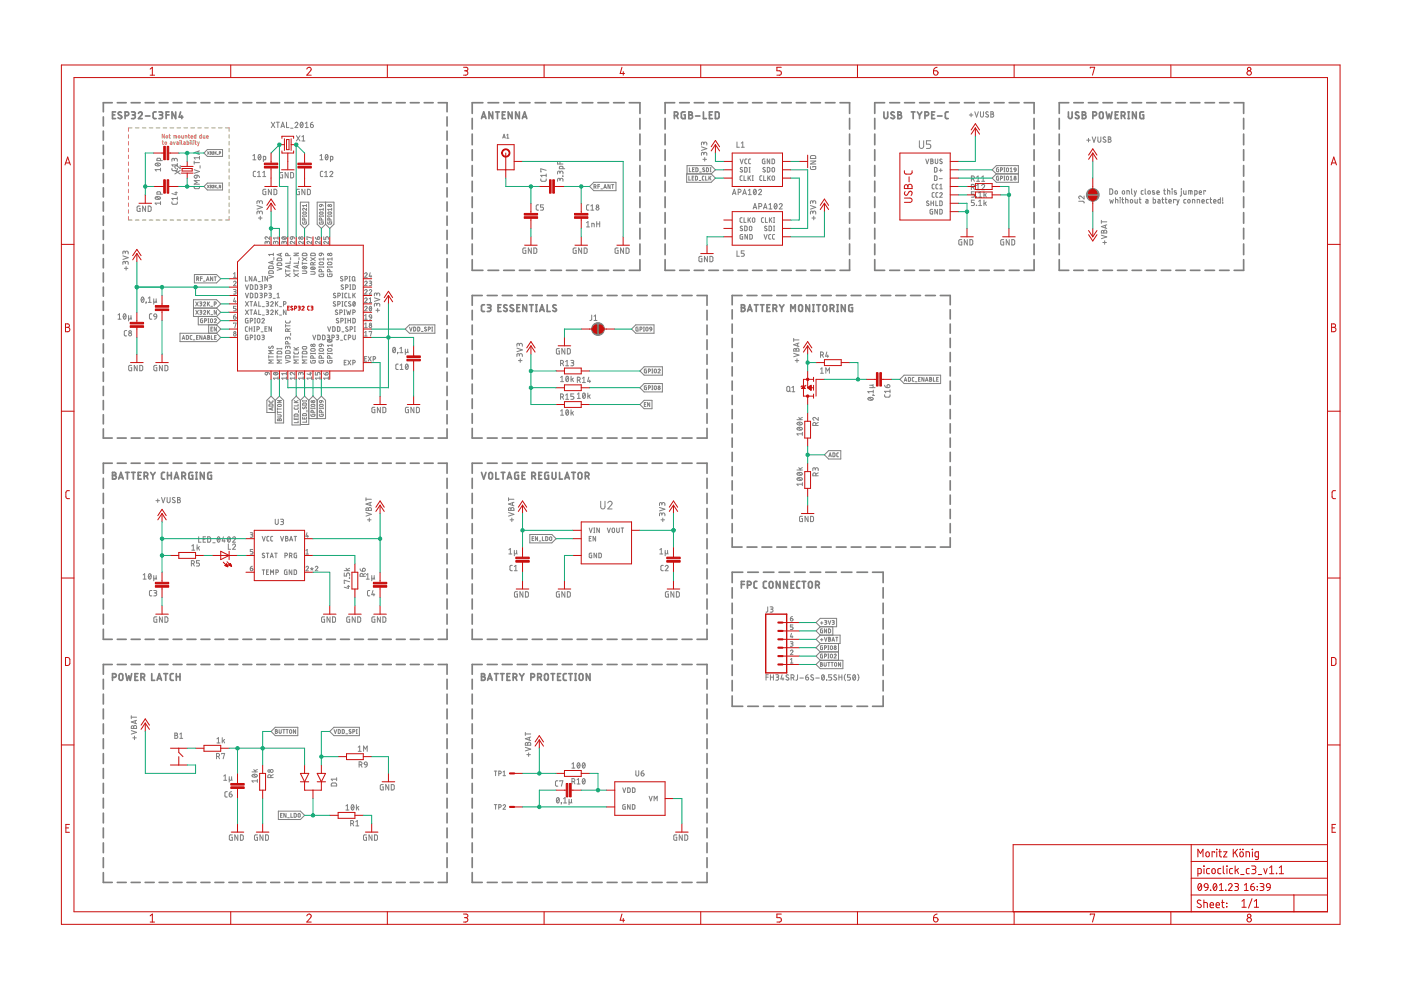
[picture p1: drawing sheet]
<svg xmlns="http://www.w3.org/2000/svg" width="297mm" height="210mm" viewBox="0 0 297 210" stroke-linecap="round" stroke-linejoin="round" font-family="sans-serif">
<g fill="none" stroke="#c8c832" stroke-width=".21">
<path d="M27.2 28.6v.7M27.2 30v.8M27.2 31.5v.7M27.2 32.9v.7M27.2 34.3v.8M27.2 35.8v.7M27.2 37.2v.8M27.2 38.7v.7M28 27.1h-.8v.8M28.7 27.1h.8M30.2 27.1h.7M31.6 27.1h.8"/>
<path d="M33.1 27.1h.8M34.4 30.1h.2M34.5 29.8v.7l.1 .1M34.6 27.1h.7M34.8 28.5v.8l-.4-.8v.8M35 30.2h.3l-.1 .4-.2-.1zM35.2 28.8h.3v.5l-.3-.1zM35.8 28.7h.3M35.9 28.5v.6l.2 .2M36 27.1h.8M36.1 30.1l.3 .1v.4h-.2l-.1-.2 .3-.1M36.8 30.1l.2 .5 .1-.5"/>
<path d="M36.9 29.3v-.6l.5 .1v.5M37.1 28.7v.6M37.5 30.1l.3 .1v.4h-.3v-.3h.3M37.5 27.1h.8M38.1 29.8h.1M38.2 30.1v.5M38.5 29.8v.7l.1 .1M38.5 28.7v.5l.2 .1h.2v-.6M38.9 30.1l.4 .1v.4h-.3l-.1-.2 .4-.1M39 27.1h.8M39.3 29.3v-.6l.3 .1v.5M39.7 29.8v.8h.3v-.5h-.3"/>
<path d="M39.9 28.7h.3M40 28.5v.6l.2 .2M40.3 29.8h.1M40.3 30.1v.5M40.4 27.1h.8M40.5 29h.4l-.1-.2h-.3v.3l.4 .2M40.7 29.8l.1 .8M41.1 29.8h.1M41.1 30.1v.5M41.3 30.1h.3M41.4 29.8v.7l.2 .1M41.5 28.5v.8h-.3v-.5l.3-.1"/>
<path d="M41.9 30.1l.2 .5M41.9 27.1h.8M42.2 30.1l-.3 .8M42.7 28.5v.8h-.3l-.1-.5 .4-.1M43.1 28.7l.1 .6h.2v-.6M43.4 27.1h.8M43.8 29h.4l-.1-.2h-.3v.3l.4 .2M44.9 27.1h.7M46.3 27.1h.8M47.8 27.1h.8v.8M48.6 28.6v.7M48.6 30v.8"/>
<path d="M48.6 31.5v.7M48.6 32.9v.7M48.6 34.3v.8M48.6 35.8v.7M48.6 37.2v.8M48.6 38.7v.7M27.2 40.1v.8M27.2 41.6v.7M27.2 43v.8M27.2 44.5v.7M27.2 45.9v.8h.8M28.7 46.7h.8"/>
<path d="M30.2 46.7h.7M31.6 46.7h.8M33.1 46.7h.8M34.6 46.7h.7M36 46.7h.8M37.5 46.7h.8M39 46.7h.8M40.4 46.7h.8M41.9 46.7h.8M43.4 46.7h.8M44.9 46.7h.7M46.3 46.7h.8"/>
<path d="M48.6 45.9v.8h-.8M48.6 40.1v.8M48.6 41.6v.7M48.6 43v.8M48.6 44.5v.7"/>
<circle cx="37.9" cy="29" r=".26"/>
</g>
<g fill="none" stroke="#808080" stroke-width=".21">
<path d="M33 34.7a.64 .64 0 0 1 1 .3 .63 .63 0 0 1-1.1-.2zM33.1 34.6l.7 .5M34 34.1l-.1-.5-.6 .1v.4h1.1M34 36h-1.1l.2 .3M34 35.6v.7M36.4 35.7l.1 .4 .2 .1 .8-.1 .1-.4M37 33.9l.2-.3h.3l.1 .6M37 34.1l-.1-.4-.3-.1-.1 .1-.1 .5M37.1 36.1l1.1 .8M37.6 34.6v.7M37.6 35h-1.2l.3 .3M38.2 35.1v.6l-.6-.5a.31 .31 0 0 0-.5 .1 .31 .31 0 0 0 .2 .4"/>
<path d="M38.2 36.1l-1.1 .8M41.2 39.5v.4l.2 .1 .8-.1 .1-.4M41.2 34.2v.6M41.2 36l1.1 .4-1.1 .3M41.2 34.5h1.1M41.2 37.3l.6-.2v.4a.31 .31 0 0 1-.5 .3 .31 .31 0 0 1-.1-.5zM41.8 37.1l.4 .3 .1 .3M42 32.1v.5M42.3 33.1v.7M42.3 38.3h-1.1l.6 .4-.6 .4h1.1M42.3 33.4h-1.1l.2 .4M42.3 32l-1.1 .4 1.1 .3"/>
<path d="M42.4 35.1v.5M43.2 39.5l.8-.7h3.2v1.5h-3.2zM44 31.7h3.2v1.5h-3.2l-.8-.8zM44 39.3l.3 .5M44 32.2l.3 .5M44.3 39.3l-.3 .5M44.3 32.2l-.3 .5M44.5 39.3h.3l-.1 .2M44.5 32.2h.3l-.1 .2M44.6 39.5h.1M44.6 32.4h.1M44.7 39.5l.1 .2-.3 .1"/>
<path d="M44.7 32.4l.1 .2-.3 .1M45 39.4l.3-.1-.3 .5h.3M45 32.3l.3-.1-.3 .5h.3M45.6 32.2v.5M45.6 39.3v.5M45.7 39.5l.2 .3M45.7 32.4l.2 .3M45.9 39.3l-.3 .3M45.9 32.2l-.3 .3M46.1 39.9h.2M46.1 32.7h.2M46.5 32.5l.2-.1v-.2h-.2v.5"/>
<path d="M46.8 39.3v.5l-.3-.5v.5M53.6 33l.3-.2v1.1M53.6 33.9h.7M54.2 36.3h-.4l-.1 .3v.7l.5 .1M54.6 37.4h.6M54.6 36.6l.3-.3v1.1M54.9 32.8a.56 .56 0 0 1 .5 .5 .56 .56 0 0 1-.5 .6l-.2-.6zM55.3 33l-.5 .6M55.7 37.4h.6M55.7 36.6l.3-.3v1.1M55.8 33.9l.5-.1-.1-.6-.4-.1v1.2M57.5 25.9l.8 1.2"/>
<path d="M58.3 25.9l-.8 1.2M58.6 25.9h.6M58.9 25.9v1.2M59.6 27.1l.3-1.2 .4 1.2M59.6 26.8h.6M59.9 36.6l-.6 .1v.8l.2 .2h.4v-.6h-.2M60.7 25.9v1.2h.6M61.1 36.6v1.1l-.6-1.1v1.1M61.6 36.6h.5l.1 .2v.7l-.1 .2h-.5zM61.6 27.2h.5M62.5 26.2a.31 .31 0 0 1 .5-.3 .31 .31 0 0 1 .1 .5l-.6 .7h.7M62.8 28.8l.8 1.1"/>
<path d="M63.6 28.8l-.8 1.1M63.8 26l.1-.1a.58 .58 0 0 1 .4 .6 .58 .58 0 0 1-.4 .5l-.3-.5zM64 29l.3-.2v1.1M64 29.9h.6M64.2 26.2l-.5 .6M64.7 27.1h.7M64.7 26.2l.3-.3v1.2M65.8 26.4h.4a.32 .32 0 0 1 .3 .4 .32 .32 0 0 1-.4 .2 .32 .32 0 0 1-.3-.3zM66.3 25.9l-.3 .2-.2 .3M67.8 33l.4-.2v1.1M67.8 33.9h.7M68.4 36.3h-.3l-.2 .3 .1 .8h.4"/>
<path d="M68.8 37.4h.7M68.8 36.6l.4-.3v1.1M69.1 32.8h.2a.68 .68 0 0 1 0 1.1 .72 .72 0 0 1-.2-1.1zM69.5 33l-.5 .6M69.9 36.6a.31 .31 0 0 1 .5-.3 .31 .31 0 0 1 .1 .5l-.6 .6h.7M70.1 33.9l.4-.1v-.6l-.4-.1v1.2M106.6 29.3l.3-.8 .2 .8M106.7 29.1h.4M107.4 28.7l.3-.2v.8M107.4 29.3h.5M114.7 37.9v.4l.2 .1h.8l.1-.5M115.8 36.9v.6"/>
<path d="M115.8 36.1l-1.1-.3v.6h.1M115.8 37.2h-1.1l.2 .3M118.2 34.3v.5h1.2M118.7 38.1l.2-.2 .2-.1 .2 .2 .1 .4M118.7 38.3v-.4l-.3-.1-.2 .3v.3M118.7 36.6l.2-.3h.2l.2 .1 .1 .5M118.7 36.8v-.4l-.3-.1-.2 .2v.4M118.7 34.3v.5M119.4 37.3h.1M119.4 35.8l-.1-.5h-.5l-.2 .2v.3h1.1M125 39.5l.9-.8h4.7v1.7h-4.7zM125.9 39.6h.4l.1-.3-.5-.2v.9"/>
<path d="M126.2 39.6l.2 .4M126.8 39.5h.3M127.1 39.1h-.3v.9M128 40l.3-.9 .3 .9M128.1 39.8h.4M129.3 39.1v.9l-.4-.9v.9M129.7 39.1h.4M129.9 39.1v.9M145.6 36.9h5.2l.9 .9-.9 .9h-5.2zM145.7 36.9v-1.8h5.1l.9 .9-.9 .9M146 37.4v.8h.4M146.2 35.6v.8h.3"/>
<path d="M146.7 37.7h.3M146.8 35.9h.3M147.1 37.4h-.4v.8h.4M147.2 35.6h-.4v.8h.4M147.4 37.4l.5 .1-.1 .6-.4 .1zM147.5 35.6h.4l.1 .2v.4l-.2 .2h-.3zM148.2 38.3h.4M148.3 36.5h.4M148.7 31.1l1.2 .4-1.2 .4M149 33.8h.8M149.2 32.6l.1-.2h.4l.2 .5M149.2 32.8v-.4l-.3-.1-.2 .1v.5"/>
<path d="M149.2 30.4l.1-.2 .3-.1 .2 .2 .1 .5M149.2 30.6v-.4l-.3-.1-.2 .1v.6M149.3 37.4h-.3l-.1 .1v.6l.4 .1M149.4 35.6h-.3l-.1 .2 .4 .3v.2h-.4M149.4 33.4v.8M149.6 37.4v.8h.4M149.8 35.6l.4 .1v.6l-.2 .1h-.2zM150.3 37.4v.8M150.5 37.7l.2 .5M150.6 36.4h.1M150.6 35.6h.1M150.7 35.6v.8"/>
<path d="M150.7 37.4l-.4 .5M156.3 30.1v1.1h.5M156.9 33.7l.3 1 .4-1M157.2 31.2h.6M157.2 30.4l.3-.3v1.1M157.4 37.3h-.4l-.1 .2 .1 .6 .4 .2M157.4 35.6l-.2-.1-.2 .2 .4 .5v.2l-.2 .1-.3-.2M157.8 37.3v1h.4M157.9 35.5l.5 .2v.5l-.2 .3h-.3zM158.4 33.7l-.4 .1-.1 .2 .1 .6 .4 .1M158.6 37.3v1M158.8 37.7l.3 .6"/>
<path d="M158.8 35.5h.2M158.8 36.5h.2M158.9 35.5v1M159.1 37.3l-.5 .6M159.2 33.7l-.4 .1-.1 .2v.6l.5 .1M159.5 38.3h.2M159.5 37.3h.2M159.6 37.3v1M161.5 37.3h-.3l-.1 .2v.6l.4 .2M161.9 37.3v1h.5M162.2 33.7l-.4 .1-.2 .2 .1 .6 .5 .1v-.5h-.2M162.2 35.6l-.2-.1-.2 .2 .4 .5v.2l-.1 .1-.4-.2"/>
<path d="M162.7 35.5l.5 .2v.5l-.1 .3h-.4zM162.8 37.3v1M163 37.7l.3 .6M163.2 33.7v1l-.5-1v1M163.3 37.3l-.5 .6M163.7 33.7l.5 .2v.5l-.1 .3h-.4zM163.8 37.3h.3l.1 .2v.5l-.2 .2-.3-.1zM163.8 35.6h.3l.1 .2v.4l-.2 .3-.3-.2zM171.8 35.3l.2 .6h.7l.3-.1v-.5h-.7v.2M171.8 34.1h1.2l-1.2 .7h1.2M171.9 33.1l.9-.1 .1 .2 .1 .4h-1.2zM194.9 29.8v1.2a.46 .46 0 0 0 .5 .5 .46 .46 0 0 0 .4-.5v-1.2"/>
<path d="M196.3 33.7l.3 1 .3-1M197.3 33.7l.5 .1v.3l-.2 .1 .3 .3-.3 .2h-.3zM197.3 29.8h-.9v.8h.6a.46 .46 0 0 1 .3 .4 .46 .46 0 0 1-.3 .5h-.6M197.3 34.2h.3M198.1 39.1h-.4l-.1 .2 .1 .6 .4 .1M198.1 37.3l.5 .1 .1 .6-.2 .2-.4 .1zM198.1 35.5l.5 .2 .1 .5-.2 .3h-.4zM198.3 33.7v.7l.2 .3 .3-.2v-.8M198.9 39.1h-.4l-.1 .2 .1 .6 .4 .1M199.1 37.9h.7M199.1 36.1h.7M199.2 39.3l.3-.2v.9"/>
<path d="M199.5 35.8v.6M199.7 33.8l-.2-.1-.2 .3 .4 .4v.2l-.1 .1-.4-.1M205.5 24.4h.8M205.9 24v.8M206 38l.5-.2v-.4l-.5-.1v1.1M206 39.7l.5-.1v-.4l-.5-.1v1.1M206.3 38l.3 .4M206.3 39.7l.3 .5M206.7 23.7l.4 1.1 .3-1.1M207.1 37.6l.3-.3v1.1M207.1 39.3l.3-.2v1.1M207.1 38.4h.6"/>
<path d="M207.9 23.7v1l.2 .1 .4-.1v-1M208.1 39.3a.32 .32 0 0 1 .5-.2 .32 .32 0 0 1 .1 .5l-.6 .6h.7M208.1 38.4h.7M208.1 37.6l.3-.3v1.1M209.5 23.8a.28 .28 0 0 0-.4-.1 .28 .28 0 0 0 0 .5l.4 .2a.31 .31 0 0 1-.1 .5 .31 .31 0 0 1-.4-.2M210.1 23.7h.3l.2 .2-.2 .3 .3 .2-.2 .4h-.4zM210.1 24.2h.3M211.2 35.1h4.7v3.6h-4.7l-.8-.9 .8-.9-.8-.9zM211.2 36.9h4.7M211.7 35.6l-.4 .1 .1 .7h.3v-.5h-.1M211.7 37.4h-.4l.1 .8h.3v-.5h-.1M212.1 36h.4l.1-.3-.5-.1v.8"/>
<path d="M212.1 37.8h.4l.1-.3-.5-.1v.8M212.9 37.4h.2M212.9 36.4h.2M212.9 35.6h.2M212.9 38.2h.2M213 35.6v.8M213 37.4v.8M213.4 37.5l.2-.1 .2 .1v.6l-.2 .1-.2-.1zM213.5 35.6h.2l.1 .2v.5l-.2 .1-.2-.2zM214.2 36.4h.4M214.2 35.8l.2-.2v.8M214.2 37.5l.2-.1v.8"/>
<path d="M214.2 38.2h.4M215 35.9l.1 .1h.3M215 35.8l.1-.2h.2l.1 .4M215 35.8v.1M215.4 36l-.3 .4M230.4 29.7h.8M230.8 29.3v.8M231.6 29l.3 1.2 .4-1.2M232.8 29v1l.2 .2 .4-.2v-1M234.4 29.1a.28 .28 0 0 0-.4 0 .28 .28 0 0 0 0 .4l.4 .2a.31 .31 0 0 1-.1 .5 .31 .31 0 0 1-.5-.2M235 29h.4l.1 .2-.2 .3 .3 .3-.2 .3-.4 .1zM235 29.5h.3"/>
<path d="M26.1 54.3l1.1 .3-1.1 .4M26.4 56.9h.7M26.6 55.7l.2-.3 .3 .1 .1 .5M26.6 55.9l-.1-.4-.3-.1-.1 .2v.4M26.6 53.5l.2-.3 .3 .1 .1 .5M26.6 53.7l-.1-.3-.3-.2-.1 .2v.4M26.7 56.5v.8M29.7 43.7l-.6 .1v.8l.1 .2h.5v-.6h-.2M30.9 43.7v1.1l-.7-1.1v1.1M31.4 43.7h.4l.2 .2v.6l-.2 .3h-.4zM33 41.8a.64 .64 0 0 1 1 .3 .63 .63 0 0 1-1.1-.2zM33.1 41.7l.7 .5"/>
<path d="M34 41.2l-.1-.5-.6 .1v.4h1.1M34 42.8v.6M34 43.1h-1.1l.2 .3M36.4 42.8l.1 .4 .2 .1 .8-.1 .1-.4M37.1 40.9h.5M37.3 40.7v.6l-.9-.3M37.6 41.8v.6M37.6 42.1h-1.2l.3 .3M41.2 58.2h4.7l.9 .9-.9 .9h-4.7zM41.7 59.1h.2M41.9 59.1l.2-.1v-.2l-.4-.1v.8M42 59.1l.1 .4"/>
<path d="M42.5 59.1h.4M42.9 58.7h-.4v.8M43.1 59.6h.4M43.8 59.5l.2-.8 .3 .8M43.8 59.3h.4M45.1 58.7v.8l-.5-.8v.8M45.4 58.7h.5M45.6 58.7v.8M49.5 59.8a.27 .27 0 0 1 .4-.2 .27 .27 0 0 1 .1 .4l-.5 .6h.6M49.5 58.1l.3-.3v1M49.5 58.8h.6M52 58.6v1h.5"/>
<path d="M53.4 58.6v1l-.5-1v1M53.8 59.6l.3-1 .3 1M53.9 59.4h.5M54.5 43.6l1.1 .4-1.1 .3M54.8 59.7h.4M54.8 46.2h.8M55 45.1l.1-.3 .3-.1 .2 .2v.5M55 45.3v-.4l-.3-.2-.2 .3v.4M55 42.9l.2-.3h.3l.1 .6M55 43.1v-.4l-.3-.1-.2 .2v.4M55.2 45.8v.8M55.5 59.6h.3"/>
<path d="M55.5 58.6h.3M55.6 58.6v1M56.4 40.1l-.6 .2-.1 .7 .2 .3h.5v-.7h-.2M56.6 51.4l.4-.2 .1 .1 .1 .4M56.6 51.6v-.3l-.3-.1-.1 .5M56.7 58.6v1l-.5-1v1M57 58.3l1 .4-1 .3M57 57.5l.8-.1 .2 .6h-1zM57 56.5l.8-.1 .2 .5h-1zM57.2 50.2v.5l-.6-.4a.27 .27 0 0 0-.4 .1 .27 .27 0 0 0 .2 .3M57.5 40.1v1.2l-.6-1.2v1.2M57.7 55.4v.5"/>
<path d="M58 53.7v.5M58 55.4l-1 .3 1 .3M58 54h-1l.2 .2M58.1 54.6v.4M58.1 40.1l.4 .1 .2 .1v.8l-.2 .2h-.4zM58.4 51.4l.3-.2 .2 .1v.4M58.4 51.6v-.3l-.3-.1-.1 .5M58.8 56.7l.9 .3-.9 .3M58.8 55.8h.8l.1 .5h-.9zM58.8 54.8l.8-.1 .1 .6h-.9zM58.9 50.2v.5M58.9 50.5h-.9l.2 .2"/>
<path d="M59.5 53.8v.5M59.7 53.7l-.9 .3 .9 .3M59.8 50.4a.52 .52 0 0 1 .5-.2 .52 .52 0 0 1 .4 .4 .52 .52 0 0 1-.5 .2 .52 .52 0 0 1-.4-.4zM60 50.2l.5 .5M60.2 51.4l.3-.2 .2 .1v.4M60.2 51.6v-.3l-.3-.1-.1 .5M60.5 57.2v.5M60.5 57.4h1M60.5 58l1 .7M61.1 54.2l-.1-.4-.1-.1h-.3l-.1 .5h1M61.3 56.3v.5M61.5 55.4v.4h-1"/>
<path d="M61.5 58l-1 .7M61.5 56.2l-1 .3 1 .4M61.6 50.3l.5-.1v.3a.28 .28 0 0 1-.4 .2 .28 .28 0 0 1-.1-.4zM61.6 54.6v.5M62.1 50.2l.3 .1 .1 .3M62.3 57.1v.6M62.3 53.7h1l-1 .5h1M62.3 58l1 .7M62.3 57.4h1M62.5 51.2v.5l-.5-.5a.26 .26 0 0 0-.5 .1 .26 .26 0 0 0 .2 .4M63 56.3v.5M63.3 55.4v.4h-1"/>
<path d="M63.3 58l-1 .7M63.3 56.2l-1 .3 1 .4M63.4 54.6v.5M63.5 40.1l-.6 .2-.1 .7 .2 .3h.5v-.7h-.2M63.7 42.9h1.8v4.6l-.9 .9-.9-.9zM64.1 57.4l.8 .1 .1 .2-.1 .3h-.8M64.1 55.6v.5M64.1 55.8h1M64.1 54.6l1 .7M64.1 56.6a.52 .52 0 0 1 .5-.2 .52 .52 0 0 1 .4 .4 .51 .51 0 0 1-.5 .2 .51 .51 0 0 1-.4-.4zM64.2 53.7h.8l.1 .5h-1zM64.2 47.1l.1 .4 .7-.1v-.3h-.5v.1"/>
<path d="M64.2 45.8h.8M64.2 45.7v.2M64.2 45.1l.7-.1 .1 .3-.7 .1zM64.3 51.2v.5l-.6-.5a.26 .26 0 0 0-.4 .1 .26 .26 0 0 0 .2 .4M64.3 56.5l.6 .4M64.6 46.7v-.4l-.3-.1-.1 .5h.8M64.6 40.1v1.2l-.6-1.2v1.2M65 44.2v.4l-.5-.4a.22 .22 0 0 0-.3 .1 .22 .22 0 0 0 .1 .3M65 43.6h-.8l.1 .2M65 43.3v.5M65 45.7v.2M65.1 54.6l-1 .7"/>
<path d="M65.2 40.1l.4 .1 .2 .1v.8l-.2 .2h-.4zM65.9 57.6h.7l.2 .2-.1 .3h-.8M65.9 54.6l.9 .7M65.9 56.8a.51 .51 0 0 1 .5-.2 .51 .51 0 0 1 .4 .4 .52 .52 0 0 1-.5 .2 .52 .52 0 0 1-.4-.4zM65.9 53.7h.9v.5h-.9zM66.1 51.2v.5l-.6-.5a.26 .26 0 0 0-.4 .1 .26 .26 0 0 0 .2 .4M66.1 50.5l-1-.3 .1 .5M66.1 56.7l.5 .4M66.4 56.2l-.1-.5h-.3l-.1 .5h.9M66.8 55.6l-.4 .2M66.8 54.6l-.9 .7M66.9 50.3l.1 .3 .3 .1"/>
<path d="M67.2 42.9h3.6v4.6l-.9 .9-.9-.9-.9 .9-.9-.9zM67.4 50.2a.28 .28 0 0 1 .4 .2 .28 .28 0 0 1-.2 .3h-.3zM67.6 58.1l.2 .5 .8-.1v-.4h-.5v.2M67.6 56.5v.2M67.6 56.6h1M67.7 55.7l.6-.1 .3 .3-.1 .2h-.7zM67.7 53.8l.5-.1v.3a.27 .27 0 0 1-.4 .2 .27 .27 0 0 1-.1-.4zM67.7 47.1l.1 .4 .7-.1v-.3h-.4v.1M67.7 45.7v.2M67.7 45.8h.8M67.8 45.1l.6-.1 .1 .3-.7 .1zM67.8 43.5l.4-.2v.3a.23 .23 0 0 1-.3 .2 .23 .23 0 0 1-.1-.3z"/>
<path d="M67.8 51.2v.5l-.5-.5a.26 .26 0 0 0-.4 .1 .26 .26 0 0 0 .2 .4M68.2 57.6l-.1-.5h-.4l-.1 .5h1M68.2 53.7l.3 .1 .1 .3M68.2 46.7l-.1-.5-.3 .1-.1 .4h.8M68.2 43.3l.3 .4M68.5 44.4h-.8l.2 .2M68.5 44.2v.4M68.5 45.7v.2M68.6 54.6v.6M68.6 56.5v.2M68.6 54.9h-1l.3 .3M68.6 50.2v.5h.5v-.4l.2-.1 .3 .1v.4"/>
<path d="M69 42.9v4.6M69.4 58.1l.1 .5 .9-.1v-.4h-.6v.2M69.4 56.5v.2M69.4 56.6h1M69.5 55.7l.6-.1 .3 .3-.2 .2h-.6zM69.5 47.1l.1 .4 .7-.1v-.3h-.5v.1M69.5 45.8h.8M69.5 45.7v.2M69.5 45.1l.7-.1 .1 .3-.7 .1zM69.6 51.2v.5l-.5-.5a.26 .26 0 0 0-.5 .1 .26 .26 0 0 0 .3 .4M70 57.6l-.2-.5h-.3l-.1 .5h1M70 46.7l-.1-.4-.3-.1-.1 .5h.8"/>
<path d="M70.3 44.4h-.8l.2 .2M70.3 44.2v.4M70.3 45.7v.2M70.4 54.6v.6M70.4 56.5v.2M70.4 54.9h-1l.2 .3M72.7 58.7l-.3-.1-.2 .2 .5 .5v.2l-.2 .1-.3-.1M73.2 59.2l.4-.1 .1-.3-.2-.2h-.3v1M74 59.6h.3M74 58.6h.3M74.1 58.6v1M74.8 58.7l.4 .1v.6l-.2 .2-.3-.3z"/>
<path d="M75.1 59.4l.2 .2M77.3 59.8a.27 .27 0 0 1 .4-.2 .27 .27 0 0 1 .1 .4l-.5 .6h.6M77.3 58.1a.27 .27 0 0 1 .4-.3 .27 .27 0 0 1 .1 .5l-.5 .5h.6M78.3 59.6l.5 .1v.2l-.4 .1M78.5 57.8l-.2 .8h.5M78.7 58.4v.4M111.5 52.6l-.6 .1-.1 .8 .2 .2h.5v-.6h-.2M112.6 52.6v1.1l-.6-1.1v1.1M113.2 52.6h.4l.2 .2v.7l-.2 .2h-.4zM114.2 43.4l-.4 .1-.1 .2v.7l.5 .2M115.2 43.4h-.6v.5h.4a.32 .32 0 0 1 .2 .3 .32 .32 0 0 1-.2 .4h-.4M122.2 52.6l-.7 .1v.8l.2 .2h.5v-.6h-.2"/>
<path d="M123.3 52.6v1.1l-.6-1.1v1.1M123.8 52.6h.5l.2 .2v.7l-.2 .2h-.5zM124.4 47.2l.3-.2v1.1M124.4 48.1h.6M124.9 43.4l-.4 .1-.1 .2v.7l.5 .2M125.3 44.6h.6M125.3 43.7l.3-.3v1.2M125.5 48.1v-.8l.5 .2v.6M126.5 47v1.1M126.5 47.5h.6M127.1 47v1.1M127.4 40h.4"/>
<path d="M131 52.6l-.6 .1v.8l.2 .2h.4v-.6h-.1M132.2 52.6v1.1l-.6-1.1v1.1M132.7 52.6h.5l.1 .2v.7l-.1 .2h-.5zM148.8 54.4l-.6 .1v.7l.1 .3h.5v-.6h-.2M150 54.4v1.1l-.6-1.1v1.1M150.5 54.4h.5l.1 .1v.8l-.1 .2h-.5zM155.3 41.3l.4-1.2 .3 1.2M155.4 41h.6M156.3 53.2v1.1h.5M156.5 40.8l.5-.1 .1-.2v-.2l-.6-.2v1.2M157.4 46.2h-.4l-.1 .2 .1 .6 .4 .2M157.4 48l-.2-.1-.2 .3 .4 .4v.2l-.2 .1-.3-.1"/>
<path d="M157.5 49.7l-.5 .1-.1 .7 .1 .2h.5v-.5h-.2M157.5 41.3l.4-1.2 .3 1.2M157.6 41h.5M157.8 46.2v1h.4M157.8 53.2h-.6v.5h.3a.32 .32 0 0 1 .3 .3 .32 .32 0 0 1-.3 .3h-.3M157.9 47.9l.5 .2v.6l-.2 .2h-.3zM158.5 49.7v1l-.6-1v1M158.6 46.2v1M158.6 41.3h.7M158.6 40.4l.4-.3v1.2M158.8 46.5l.3 .7M159 49.7l.5 .2v.5l-.2 .3h-.3z"/>
<path d="M159 48l.4 .1v.7l-.2 .1-.3-.1zM159.1 46.2l-.5 .6M159.6 46.2l.4 .1v.7l-.2 .1-.3-.1zM159.7 44.3l.4-1.1 .3 1.1M159.8 44h.6M159.9 40.2h.1a.58 .58 0 0 1 .4 .5 .58 .58 0 0 1-.4 .6l-.3-.6zM160.3 40.4l-.5 .6M160.8 40.4a.31 .31 0 0 1 .5-.3 .31 .31 0 0 1 .1 .5l-.6 .7h.7M160.9 43.8l.6-.1v-.3l-.1-.2h-.5v1.1M161.9 46.2h-.3l-.2 .2 .1 .6 .4 .2M161.9 44.3l.4-1.1 .3 1.1M162 44h.5"/>
<path d="M162 49.7l.3 1 .3-1M162.3 46.2v1h.4M162.6 48l-.3-.1-.2 .3 .5 .4v.2l-.2 .1-.3-.1M163 43.4l.3-.2v1.1M163 44.3h.7M163 47.9l.6 .2v.6l-.2 .2h-.4zM163.1 46.2v1M163.3 46.5l.4 .7M163.4 49.7l-.3 .1-.1 .2v.6l.4 .1M163.7 46.2l-.6 .6M164 47.9h.2M164 48.9h.2"/>
<path d="M164 47.2h.2M164 46.2h.2M164.1 46.2v1M164.1 47.9v1M164.2 49.7l-.3 .1-.1 .2v.6l.4 .1M164.3 43.2a.57 .57 0 0 1 .5 .5 .57 .57 0 0 1-.5 .6l-.2-.6zM164.7 43.4l-.5 .6M165.2 43.4a.31 .31 0 0 1 .5-.2 .31 .31 0 0 1 .1 .5l-.6 .6h.7M171.8 43.6l1.2 .4-1.2 .3M172.1 46.2h.8M172.3 45.1l.3-.4 .2 .1 .2 .6M172.3 45.3v-.4l-.3-.2-.1 .2-.1 .5"/>
<path d="M172.3 42.9l.3-.3h.2l.2 .6M172.3 43.1v-.4l-.3-.1-.1 .1-.1 .5M172.5 45.8v.8M196.9 42.7l-.2-.1-.3 .2 .5 .4v.3l-.2 .1-.3-.1M197.4 43.1h.5M197.4 42.6v1M197.7 44.4l-.5 .1 .1 .8 .4 .1v-.6h-.1M197.9 42.6v1M198.1 40.8l-.4 .1-.1 .2 .1 .6 .4 .1M198.4 42.6v1h.4M198.8 44.4v1l-.6-1v1M198.9 40.8l-.4 .1-.1 .2 .1 .6 .4 .1"/>
<path d="M199.2 41.1a.27 .27 0 0 1 .4-.2 .27 .27 0 0 1 .1 .4l-.5 .5h.6M199.2 42.6l.5 .2 .1 .5-.2 .3h-.4zM199.2 44.4l.5 .2 .1 .5-.2 .3h-.4zM199.2 40h.6M203.9 50.8l-.6 .1v.8l.2 .2h.4v-.6h-.2M205.1 50.8v1.1l-.7-1.1v1.1M205.6 50.8h.5l.1 .2v.8l-.1 .1h-.5zM206.6 40.7h-.6v.5h.3a.32 .32 0 0 1 .3 .3 .32 .32 0 0 1-.3 .3h-.3M206.6 42.4h-.6v.5h.3a.32 .32 0 0 1 .3 .4 .32 .32 0 0 1-.3 .3h-.3M207 41.8h.1M207 43.5h.1M207.1 40.2h.6"/>
<path d="M207.5 41.8h.6M207.5 40.9l.3-.2v1.1M207.5 42.7l.3-.3v1.2M207.5 43.6h.6M208.6 40.7v1.1M208.6 42.4v1.2M208.9 41.3l.2 .5M208.9 43.1l.2 .5M209.1 41l-.5 .4M209.1 42.8l-.5 .4M212.8 50.8l-.6 .1v.8l.1 .2h.5v-.6h-.2M214 50.8v1.1l-.7-1.1v1.1"/>
<path d="M214.5 50.8h.4l.2 .2v.8l-.2 .1h-.4zM228.7 42.7h1l.1 .4M229.8 41.6v.6l-.6-.6a.32 .32 0 0 0-.5 .1 .32 .32 0 0 0 .3 .5M233.5 49.9l1.2 .3-1.2 .4M233.5 46.7v.6M233.5 47h1.2M233.6 48.9h.3l.1 .2 .4-.3 .2 .2 .1 .4h-1.2zM233.8 51.4h.8M234 49.1v.3M234.2 51v.8M234.4 47.8v.5M234.7 47.7l-1.2 .3 1.2 .4"/>
<path d="M235.3 40l.4 .1 .2 .1v.8l-.2 .2h-.4zM235.3 42.3l.2 .8 .2-.6 .2 .6 .2-.8M236.5 42.3l.5 .1v.7M236.5 41.9v1.2M237.5 41.9h.1M237.5 42.3v.8M237.8 42.3h.4M238 41.9v1l.2 .2M238.7 42.3l.4 .1 .1 .7M238.7 41.9v1.2M238.9 41.2v-.8l.5 .1v.7M239.9 40v1l.2 .2"/>
<path d="M240.5 40.4l.2 .8M240.6 42.3v.6l.2 .2h.3v-.8M241 40.4l-.4 1.2h-.1M241.5 42.3h.4M241.7 41.9v1l.2 .2M242.4 40.4h-.4v.2v.6h.4M242.8 40v1l.2 .2M243 42.3h.3l.1 .2v.6l-.4-.1-.1-.3 .5-.1M244.5 41.9v1.2l.4-.1 .1-.6-.5-.1M244.8 40.5l-.3-.1-.2 .2 .5 .3v.2h-.5M245.3 40.8h.5a.27 .27 0 0 0-.2-.4 .27 .27 0 0 0-.3 .3l.1 .5h.4M245.5 42.3h.4l.1 .2v.6l-.4-.1-.1-.3 .5-.1"/>
<path d="M246.3 42.3h.4M246.5 41.9v1l.2 .2M246.7 40.4h.4M246.8 40v1l.3 .2M247 42.3h.4M247.2 41.9v1l.2 .2M247.5 40.4l.5 .1v.7M247.5 40v1.2M247.8 42.7h.5a.27 .27 0 0 0-.1-.4 .27 .27 0 0 0-.4 .2l.1 .5 .4 .1M248.5 40h.1M248.5 40.4v.8M249.2 42.4v-.1h-.4v.8"/>
<path d="M249.4 40.5l-.3-.1-.2 .2 .5 .3v.2h-.4M249.5 42.3l.2 .8M250 42.3l-.4 1.1h-.1M250.4 40h.1M250.5 40.4v1l-.3 .2M251 40.4v.6l.1 .2h.4v-.8M251.4 42.3h-.3l-.1 .2 .1 .5 .3 .1M252 41.2v-.8l.7 .1 .1 .7M252.4 40.4v.8M252.8 43.1v-.8l.5 .1v.7M253.3 41.2l.5-.1-.1-.7h-.4v1.2M253.8 43.1v-.8l.5 .1v.7"/>
<path d="M254.3 40.8h.4a.26 .26 0 0 0-.1-.4 .26 .26 0 0 0-.3 .3v.5h.4M254.8 42.7h.5a.27 .27 0 0 0-.1-.4 .27 .27 0 0 0-.4 .2l.1 .5 .4 .1M255.6 40.6v-.2h-.4v.8M256.2 42.3h-.3l-.1 .2v.4l.4 .2M256.5 42.3h.4M256.6 41.9v1l.3 .2M257.3 42.7h.5a.27 .27 0 0 0-.2-.4 .27 .27 0 0 0-.3 .2l.1 .5 .4 .1M258.7 41.9v1.2l-.4-.1v-.6l.4-.1M259.2 43.1h.1M259.2 41.9v.8M25 66.8l.3-.3v1.2M25 67.7h.7"/>
<path d="M26.2 66.6l.1-.1a.58 .58 0 0 1 .4 .6 .58 .58 0 0 1-.4 .5l-.2-.5zM26.7 66.8l-.5 .6M26.9 70.1h-.4l-.1 .2v.9h.5M27.3 67.4l.2 .3 .3-.3M27.3 66.9v1.2M27.8 66.9l.1 .8M27.9 77.5l-.6 .1v.8l.2 .2h.4v-.6h-.2M29.1 77.5v1.1l-.6-1.1v1.1M29.6 77.5h.5l.2 .3v.5l-.3 .3h-.4zM30.1 63.1v-.1a.58 .58 0 0 1 .4 .5 .58 .58 0 0 1-.4 .6l-.2-.6zM30.5 63.2l-.5 .7M31 64.1h.1"/>
<path d="M31 64.1l-.1 .3M31.4 64.1h.7M31.4 63.2l.3-.2v1.1M32.2 66.5l-.4 .1-.1 .2v.8l.5 .1M32.6 63.9l.2 .2 .3-.2M32.6 63.4v1.1M32.7 66.6h.4l.1 .6-.5-.1-.1-.3zM33.1 63.4l.1 .7M33.2 67.2l-.2 .4-.3 .1M33.3 77.5l-.6 .1-.1 .8 .2 .2h.5v-.6h-.2M34.4 77.5v1.1l-.6-1.1v1.1M35 77.5h.4l.2 .3v.5l-.3 .3h-.3z"/>
<path d="M38.2 70.7h7.7l.9 .8-.9 .9h-7.7zM38.6 71.9l.3-.8 .3 .8M38.7 71.8h.4M39.5 71.1l.4 .1v.7h-.4zM40.7 71.1l-.4 .2v.6h.4M41 72.1h.3M41 65.3h4.9M41.5 64l.5 .9M41.5 65.8l.6 .8M41.7 71.5h.2M42 67.1v1.8h3.9M42 71.1h-.3v.8h.3"/>
<path d="M42 64l-.5 .9M42.1 65.8l-.6 .8M42.3 64l.5 .1v.2l-.4 .1M42.4 65.8h.3l.1 .2-.1 .1-.3 .1M42.6 66.2l.2 .1v.2l-.4 .1M42.6 64.4l.2 .1v.2l-.5 .2M42.8 71.1v.8l-.4-.8v.8M43 67.6l-.5 .2v.5l.5 .1v-.5h-.2M43.1 64.2a.22 .22 0 0 1 .4-.2 .22 .22 0 0 1 0 .4l-.4 .5h.5M43.1 71.9l.3-.8 .3 .8M43.2 66a.22 .22 0 0 1 .3-.2 .22 .22 0 0 1 0 .4l-.3 .4h.4M43.2 71.8h.4"/>
<path d="M43.4 68h.3l.1-.3-.4-.1v.8M44 64v.9M44 65.8v.8M44 71.1l.4 .1-.1 .3 .1 .1v.3h-.4zM44 71.5h.3M44.1 68.4h.2M44.1 67.6h.2M44.2 64.3l.2 .6M44.2 66.1l.2 .5M44.2 67.6v.8M44.2 68.9v1.8M44.4 64l-.4 .5"/>
<path d="M44.4 65.8l-.4 .5M44.6 67.7h.4v.6l-.1 .1-.3-.1zM44.7 64.9h.4M44.7 69.7h.3M44.7 66.7h.4M44.8 71.1v.8h.4M45.1 69.4h-.4v.8h.4M45.4 67.8a.22 .22 0 0 1 .3-.2 .22 .22 0 0 1 .1 .3l-.4 .5h.5M45.4 64.5h.4v-.4l-.4-.1v.9M45.5 71.5h.3M45.9 65.8v.8l-.5-.8v.8M45.9 69.4v.8l-.5-.8v.8"/>
<path d="M45.9 71.1h-.4v.8h.4M45.9 68.9l.9 .9-.9 .9M45.9 67.1l.9 .9-.9 .9M45.9 65.3l.9-.9-.9-.9h-4.9v3.6h4.9M45.9 65.3l.9 .9-.9 .9M49.5 61.4l.5 .1v.2l-.4 .1M49.5 67.2h.3a.28 .28 0 0 1 .3 .3 .28 .28 0 0 1-.3 .2 .28 .28 0 0 1-.3-.3zM49.5 68.6l.6-.1-.3 1M49.7 63.2l-.2 .7h.6M49.8 61.8l.3 .2-.1 .3-.5 .1M49.9 63.7v.4M50 66.7l-.4 .1-.1 .4"/>
<path d="M50.1 64.9h-.6v.5h.5l.1 .2-.1 .3h-.5M52 60.4l.4 1 .3-1M52 62.2l.4 .9 .3-.9M52 63.9l.7 1M52 65.7l.7 1M52.5 69.3h-.4l-.1 .2 .1 .6 .4 .2M52.6 67.5l-.5 .1v.9h.5v-.6h-.2M52.6 71.1l-.5 .1v.8h.5v-.5h-.2M52.7 63.9l-.7 1M52.7 65.7l-.7 1M52.9 69.3v1M52.9 69.7h.5"/>
<path d="M53 63.9h.5M53 65.7h.5M53.1 60.4l.5 .2v.5l-.2 .2-.3 .1zM53.1 62.2l.5 .1v.6l-.2 .2h-.3zM53.1 68.1l.5-.2v-.3l-.5-.1v1M53.1 71.6l.5-.1v-.3l-.5-.1v.9M53.3 63.9v1M53.3 65.7v1M53.4 69.3v1M53.8 64.9l.3-1 .4 1M53.8 66.7l.3-1 .4 1M53.8 70.3h.2"/>
<path d="M53.8 69.3h.2M53.9 64.7h.5M53.9 66.5h.5M53.9 69.3v1M54 68.5h.2M54 67.5h.2M54 72h.2M54 71.1h.2M54.1 67.5v1M54.1 71.1v.9M54.1 60.4l.5 .1v.8l-.5 .1zM54.1 62.2l.5 .1v.8h-.5z"/>
<path d="M54.5 69.8l.4-.1 .1-.2-.1-.2h-.4v1M54.7 67.6l.2-.1 .2 .1v.7l-.2 .2-.2-.1-.2-.2zM54.7 71.1h.2l.2 .1v.7l-.2 .1-.4-.2zM54.9 63.9v1h.4M54.9 65.7v1h.4M55.1 60.4l.5 .1v.2l-.4 .1M55.1 62.2l.5 .1v.2l-.4 .1M55.4 60.8l.2 .4-.1 .1-.4 .1M55.4 62.6l.2 .3-.1 .2h-.4M55.4 70.4h.4M55.5 67.7a.26 .26 0 0 1 .4-.2 .26 .26 0 0 1 .1 .4l-.5 .6h.5M55.5 71.1l.5 .1-.1 .3h-.3"/>
<path d="M55.6 65h.4M55.6 66.8h.4M55.8 71.5l.2 .3-.1 .2h-.4M56.1 60.9l.5-.1v-.3l-.5-.1v1M56.1 62.7l.5-.1v-.3l-.5-.1v.9M56.2 69.7h.3M56.2 79.1l.5-.1v.3a.27 .27 0 0 1-.4 .2 .27 .27 0 0 1-.1-.4zM56.4 63.9h.3l.3 .3-.1 .1-.4 .1M56.4 65.7h.3l.3 .2-.1 .2-.4 .1M56.6 69.3h-.4v1h.4M56.7 64.4l.2 .1v.3l-.5 .1M56.7 66.2l.2 .1v.3l-.5 .1"/>
<path d="M56.7 79l.3 .1 .2 .3M57 75.7h1M57 75.4v.5M57 60.4l.5 .1v.2l-.2 .1M57 62.2l.5 .1v.2l-.2 .1M57 73.4v.4l.2 .1 .4-.5h.2l.2 .2-.2 .3M57.1 60.8h.2M57.1 62.6h.2M57.3 60.8l.2 .1v.4l-.5 .1M57.3 62.6l.2 .1v.4h-.5M57.4 64.2a.27 .27 0 0 1 .4-.2 .27 .27 0 0 1 0 .4l-.4 .5h.5M57.4 65.9a.27 .27 0 0 1 .4-.2 .27 .27 0 0 1 0 .5l-.4 .5h.5"/>
<path d="M57.6 69.3v1l-.6-1v1M57.9 63.2h.5M58 76.3h-1l.5 .3-.5 .4h1M58 74.3h-1l.5 .4-.5 .3h1M58 79.1a.52 .52 0 0 1 .5-.2 .52 .52 0 0 1 .4 .4 .51 .51 0 0 1-.5 .2 .51 .51 0 0 1-.4-.4zM58.2 79l.5 .4M58.4 63.9v1M58.4 65.7v1M58.6 64.3l.3 .6M58.6 66.1l.3 .6M58.7 63.1h.6M58.7 62.4l.3-.2v.9"/>
<path d="M58.8 75.7h.9M58.8 73.8v.2M58.8 75.4v.5M58.8 73.9h.9M58.8 74.5h.8l.1 .5h-.9zM58.9 63.9l-.5 .6M58.9 65.7l-.5 .6M58.9 79.9v.6M59.3 65h.4M59.3 66.8h.4M59.7 76.3h-.9l.5 .3-.5 .4h.9M59.7 73.8v.2"/>
<path d="M60.1 64.5l.5-.1v-.3l-.5-.2v1M60.5 68l.1 .3 .1 .2 .7-.1 .1-.4M60.5 76.3l1 .3-1 .4M60.5 68.8v.6M60.5 69.1h1M60.6 75.5l.7-.1 .2 .5h-1zM60.6 74.4h.7l.2 .5h-1zM60.6 65.7v1l-.5-1v1M60.7 79v.5M60.7 79.9v.6M60.7 79.2h-.9l.2 .3M61 73.7l.1-.3h.3l.1 .5"/>
<path d="M61 73.8l-.1-.3-.3-.1-.1 .5M61 71.7l.3-.2 .2 .1v.4M61 71.9l-.1-.3-.2-.1-.1 .1-.1 .4M61.1 72.9l-.1-.5h-.4l-.1 .5h1M61.1 70.3l-.1-.5-.1-.1-.3 .1-.1 .5h1M61.5 69.7l-.4 .2M61.6 70.7v.4M62.3 74.6v.3l.2 .1h.7l.1-.4M62.3 75.7h1M62.3 75.4v.5M62.3 74.2h1M62.3 73.7l.6 .5"/>
<path d="M62.5 79v.5l-.5-.5a.27 .27 0 0 0-.5 .1 .27 .27 0 0 0 .2 .4M62.5 79.9v.6M63.3 76.3h-1l.5 .3-.5 .4h1M63.3 73.7l-.6 .3M63.7 79.2l.4-.2 .2 .1v.4M63.7 79.4v-.3l-.3-.1-.1 .5M64.1 75.7h1M64.1 75.4v.5M64.1 73.6l.8-.1 .1 .3-.1 .2h-.7zM64.2 74.5h.7l.2 .5h-1zM64.3 79.9v.6M65.1 76.3h-1l.5 .3-.5 .4h1"/>
<path d="M65.6 79.1h.5M65.8 79v.5l-.7-.2M65.9 76.4l.1 .5h.8v-.5h-.5v.2M65.9 74.8v.3M65.9 75h.9M65.9 74l.8-.1 .1 .4-.2 .2h-.5l-.2-.1zM66.1 79.9v.6M66.3 71.1l.3 .9 .4-.9M66.4 75.9v-.4l-.2-.1-.2 .1-.1 .4h.9M66.8 74.8v.3M66.9 79v.5h.4v-.3l.2-.2 .3 .1v.4M67.4 71.1l.5 .1v.6l-.2 .2h-.3z"/>
<path d="M67.6 76.4l.2 .5h.8v-.5h-.5v.2M67.6 75h1M67.6 74.8v.3M67.7 74l.8-.1 .1 .4-.3 .2h-.4l-.2-.1zM67.7 73h.5v.3a.28 .28 0 0 1-.4 .2 .28 .28 0 0 1-.1-.5zM67.8 79.9v.6M68.2 75.9v-.4l-.2-.1-.3 .1-.1 .4h1M68.2 73l.3 .1 .1 .3M68.4 71.1l.5 .1v.6l-.2 .2h-.3zM68.6 74.8v.3M68.6 79.1l.2 .3 .3 .1M69.1 79.1a.28 .28 0 0 1 .5 0 .28 .28 0 0 1-.3 .4h-.2z"/>
<path d="M69.4 71.1h.4l.1 .2-.1 .2h-.3M69.4 72h.2M69.4 76.4l.1 .5h.9v-.5h-.6v.2M69.4 75h1M69.4 74.8v.3M69.4 72.2a.51 .51 0 0 1 .6-.2 .51 .51 0 0 1 .4 .4 .52 .52 0 0 1-.6 .2 .52 .52 0 0 1-.4-.4zM69.5 74l.7-.1 .2 .4-.3 .2h-.4l-.2-.1zM69.5 69.3l.3 1 .3-1M69.6 79.9v.6M69.6 71.5l.3 .2-.3 .3M69.6 72.1l.6 .4M70 75.9l-.1-.4-.2-.1-.2 .1-.1 .4h1"/>
<path d="M70.4 71.6l.4-.1 .1-.2-.1-.2h-.4v.9M70.4 73v.5M70.4 74.8v.3M70.4 73.2h-1l.2 .3M70.5 69.3l.5 .1 .1 .6-.2 .2-.4 .1zM71.1 64l-.2-.1-.2 .3 .5 .4v.2l-.2 .1-.4-.1M71.1 62.3l-.2-.1-.2 .2 .5 .4v.2l-.2 .1-.3-.1M71.3 71.1l.5 .1-.1 .3h-.3M71.5 71.5l.3 .3-.1 .2h-.4M71.5 69.3l.6 .1v.7l-.2 .1-.4 .1zM71.6 65.8l-.3-.1-.2 .2 .5 .5v.2l-.2 .1-.3-.1M71.6 64.5l.5-.1 .1-.2-.2-.2-.4-.1v1"/>
<path d="M71.6 62.7l.5-.1 .1-.2-.2-.2h-.4v.9M71.8 67.6l-.4-.1-.1 .2 .5 .5v.2l-.2 .1-.3-.2M72.1 66.3l.4-.1v-.4l-.4-.1v1M72.2 72.1h.4M72.3 68.1l.4-.2 .1-.2-.2-.2h-.3v1M72.5 63.9h.2M72.5 64.9h.2M72.5 70.4h.4M72.5 62.2h.2M72.5 63.1h.2M72.6 63.9v1M72.6 62.2v.9"/>
<path d="M72.8 60.5l-.3-.1-.2 .2 .5 .4v.3l-.2 .1-.3-.2M72.9 65.7h.3M72.9 66.7h.3M73 76.8h.3M73 65.7v1M73.1 68.5h.3M73.1 67.5h.3M73.2 67.5v1M73.3 60.9l.5-.1v-.3l-.5-.1v1M73.4 71.1h-.3l-.1 .2v.6l.4 .1M73.4 76.4h-.4v1h.4M73.5 65.7l.2 1 .2-.6 .2 .6 .3-1"/>
<path d="M73.5 63.9l-.4 .3v.6l.4 .1M73.6 62.2h-.4l-.1 .2 .1 .6 .4 .1M73.7 69.4l-.3-.1-.1 .2 .5 .4v.2l-.2 .2-.3-.2M73.7 76.4l.7 1M73.8 67.9h.5M73.8 67.5v1M73.9 71.6l.4-.1v-.3l-.4-.1v.9M74 62.2v.9h.4M74.2 60.4h.2M74.2 61.4h.2M74.2 69.8l.5-.1 .1-.2-.2-.2h-.4v1M74.3 60.4v1"/>
<path d="M74.3 67.5v1M74.4 64l-.3-.1-.2 .3 .5 .4v.2l-.2 .1-.3-.1M74.4 76.4l-.7 1M74.8 71.1v.8l.2 .1 .3-.1v-.8M74.8 67.5l.5 .2v.5l-.1 .3h-.4zM74.8 66.3l.5-.1v-.3l-.1-.2h-.4v1M74.8 60.4l.5 .2v.5l-.1 .2-.4 .1zM74.8 76.9l.5-.1v-.2l-.1-.2h-.4v1M74.8 62.2v.9M75 64a.46 .46 0 0 1 .3 .4 .46 .46 0 0 1-.3 .5l-.2-.5zM75 62.5l.3 .6M75.1 70.3h.2"/>
<path d="M75.1 69.3h.2M75.2 69.3v1M75.3 64.2l-.5 .5M75.3 62.2l-.5 .6M77.3 65.2a.27 .27 0 0 1 .4-.2 .27 .27 0 0 1 .1 .4l-.5 .5h.6M77.3 63.4a.27 .27 0 0 1 .4-.2 .27 .27 0 0 1 .1 .4l-.5 .5h.6M77.3 61.6a.27 .27 0 0 1 .4-.2 .27 .27 0 0 1 .1 .4l-.5 .6h.6M77.3 67.7h.6M77.3 66.9l.3-.2v1M77.3 68.7l.3-.2v1M77.3 70.5l.3-.2v.9M77.3 71.2h.6"/>
<path d="M77.3 69.5h.6M77.3 76.1h.3M77.7 75.6h-.4v1h.4M78.1 75.6l.6 1M78.3 61.6a.27 .27 0 0 1 .4-.2 .27 .27 0 0 1 0 .4l-.4 .6h.5M78.3 64.1h.5M78.3 70.4l.5-.1-.3 .9M78.3 63.4l.2-.2v.9M78.3 66.9l.2-.2 .2 .1 .1 .5-.5-.1zM78.4 65a.46 .46 0 0 1 .4 .4 .46 .46 0 0 1-.4 .5l-.1-.5zM78.5 60l.3 .2v.3l-.5 .1M78.7 75.6l-.6 1"/>
<path d="M78.8 65.2l-.5 .5M78.8 67.3l-.1 .3-.3 .1M79.1 76.2l.5-.1 .1-.3-.2-.2h-.4v1M79.4 63.1l1.1 .4-1.1 .4M79.7 65.8h.8M79.9 64.6l.1-.2 .3-.1 .2 .2v.4M79.9 64.8v-.4l-.3-.1-.2 .1v.5M79.9 62.4l.4-.3 .2 .2v.4M79.9 62.6v-.3l-.3-.2-.2 .2v.4M80.1 65.4v.8M83.4 73.7h.1a.57 .57 0 0 1 .4 .5 .57 .57 0 0 1-.4 .6l-.3-.6zM83.8 73.9l-.5 .6"/>
<path d="M84.3 74.8h.1M84.3 74.8v.2M84.4 77.2h-.3l-.2 .2v.8l.5 .1M84.8 74.8h.6M84.8 73.9l.3-.3v1.2M84.8 78.3h.7M84.8 77.4l.4-.2v1.1M85.9 69.8l.9-.9h5.4v1.8h-5.4zM85.9 74.5l.2 .3 .3-.3M85.9 74v1.2M86.1 77.3v-.1a.57 .57 0 0 1 .5 .6 .57 .57 0 0 1-.5 .5l-.2-.5zM86.4 74v.7l.2 .1"/>
<path d="M86.5 77.4l-.5 .7M86.8 69.4l.3 .8 .3-.8M87.7 69.4l.4 .1v.6l-.4 .1zM88.6 69.4l.4 .1-.1 .6-.3 .1zM89.3 70.3h.4M90.4 69.4h-.3l-.1 .1 .4 .6-.1 .1-.3-.1M90.8 69.8h.3l.1-.3-.4-.1v.8M91.5 70.2h.2M91.5 69.4h.2M91.6 69.4v.8M109.6 73.8l1.1 .4-1.1 .4M109.9 76.5h.8"/>
<path d="M110.1 75.3l.1-.3h.3l.2 .1v.5M110.1 75.5v-.4l-.3-.1-.2 .1v.5M110.1 73.1l.4-.3 .2 .2v.4M110.1 73.3v-.4l-.3-.1-.2 .1v.5M110.3 76.1v.7M118.6 73.9l-.6 .1v.8l.1 .2 .5 .1v-.7h-.2M118.9 77l.5-.1v-.4l-.5-.1v1.2M119.2 77l.3 .6M119.8 73.9v1.2l-.7-1.2v1.2M119.9 76.7l.3-.3v1.2M119.9 77.6h.7M120.1 79.9l.1-.1a.62 .62 0 0 1 .4 .6 .62 .62 0 0 1-.4 .5l-.2-.6z"/>
<path d="M120.3 73.9h.4l.2 .2v.6l-.2 .3-.4 .1zM121 76.4h.5l.1 .2-.1 .3h-.3M121.1 79.8v1.1M121.3 76.9l.3 .1v.4l-.6 .2M124.8 80l-.2 .9h.6M125.5 66.8l-.1 1-.3 .1M125.9 67.9h.7M125.9 67.1l.4-.3v1.1M133.9 69.8l.9-.9h3.9v1.8h-3.9zM135.3 69.4h-.4l-.1 .6 .2 .2h.3v-.5h-.2M135.7 78.7l.9-.9h3.8v1.7h-3.8zM135.7 69.8l.4-.1-.1-.3h-.3v.8"/>
<path d="M136.4 70.2h.2M136.4 69.4h.2M136.5 69.4v.8M137 69.5h.4l-.1 .6h-.3zM137.1 78.3h-.5l.1 .7 .4 .1v-.5h-.2M137.5 78.7l.4-.1-.1-.3h-.3v.8M137.9 69.4l.3 .1v.3l-.4-.1zM138.2 69.8l-.4 .4M138.2 79.1h.2M138.2 78.3h.2M138.3 78.3v.8M138.8 78.3h.3l.1 .2-.1 .5h-.3l-.1-.2z"/>
<path d="M139.5 78.4a.22 .22 0 0 1 .3-.1 .22 .22 0 0 1 .1 .3l-.4 .5h.5M168.3 74.9l1.1 .4-1.1 .3M168.3 71.8v.6M168.3 72.1h1.1M168.4 73.9h.3l.1 .2 .1-.2 .3-.1 .2 .2v.4h-1.1zM168.6 76.5h.8M168.8 74.1v.3M169 76.1v.7M169.1 72.8v.6M169.4 72.7l-1.1 .4 1.1 .4M174 75.3l.5-.1v-.4l-.5-.2v1.2M174 78.3l.3-.3v1.1"/>
<path d="M174 79.1h.6M174.3 75.3l.3 .5M175.1 79.1v-1.1l.4 .6 .4-.6v1.1M175.3 74.6l-.3 .9h.7M175.5 75.3v.5M57 84.9l.2 .4h.6l.1-.4M57.1 85.8l.7-.1 .1 .4h-.9zM57.7 86.5v.4M57.9 86.4l-.9 .3 .9 .3M58.4 84.9l.8-.9 .9 .9v4.8h-1.7zM58.4 84.9l-.9-.9-.9 .9v2.6h1.8M58.8 87.9h.6l.2 .3-.2 .2h-.6"/>
<path d="M58.8 86.5v.5M58.8 87.2v.4M58.8 87.4h.8M58.8 86.7h.8M58.8 84.9h.8l-.8 .5h.8M58.9 88.9l.1-.1 .2 .2 .1-.2h.2l.1 .4h-.8zM58.9 85.9l.6-.1 .1 .3-.7 .1zM58.9 80.2h-.9l.2 .3M59.2 89v.2M60.7 80.2h-.9l.2 .3M61.9 84.9l.9-.9 .9 .9v5.2h-1.8zM62.4 86.4l.2 .4 .5-.1 .1-.3"/>
<path d="M62.4 85.4h.8M62.4 88.6v.3h.8v-.3M62.4 84.9l.5 .5M62.4 87.9l.7-.1 .1 .4h-.8zM62.5 80.2h-1l.2 .3M62.8 88.6v.3M63.2 85.7v.4h-.8M63.2 89.3v.3h-.8M63.2 84.9l-.5 .3M63.3 87.1v.3M63.7 84.9l.9-.9 .9 .9M64.2 88.5v.3h.8v-.3"/>
<path d="M64.2 84.9v.2M64.2 85h.8M64.2 87.8l.7-.1 .1 .4h-.8zM64.2 85.6l.7-.1 .1 .4h-.8zM64.2 86.3v.2l.1 .2 .4-.4h.2v.4M64.3 80.2h-1l.2 .3M64.5 88.6v.2M65 84.9v.2M65 89.2v.3h-.8M65.1 87v.4M65.5 84.9l.9-.9 .8 .9M65.5 84.9v5.1h-1.8"/>
<path d="M65.9 87.8l.1 .4 .1 .1 .6-.1 .1-.4h-.5v.1M65.9 86.5v.2M65.9 86.6h.9M66 85.8l.7-.1v.4h-.6zM66.1 80.2h-1l.2 .3M66.4 87.4v-.3l-.3-.1-.2 .4h.9M66.8 86.5v.2M67.2 84.9v3.9M67.2 84.9l.9-.9 .9 .9v3.9h-3.5M67.7 87.8v.4l.2 .1 .6-.1v-.4h-.4v.1M67.7 86.6h.8M67.7 86.5v.2"/>
<path d="M67.8 85.8l.6-.1 .1 .4h-.7zM67.8 85l.4-.1v.3a.23 .23 0 0 1-.3 .1 .23 .23 0 0 1-.1-.3zM67.8 80.2h-.9l.2 .3M68.2 87.4l-.1-.4-.3 .1-.1 .3h.8M68.2 84.9l.3 .4M68.5 86.5v.2M69.6 80.2h-1l.3 .3M79.5 86.4l-.6 .1-.1 .7 .2 .3h.5v-.6h-.2M80.6 86.4v1.1l-.6-1.1v1.1M81.2 86.4h.4l.2 .2v.6l-.2 .3h-.4zM86.6 86.4l-.6 .1v.7l.1 .3h.5v-.6h-.2M87.8 86.4v1.1l-.7-1.1v1.1"/>
<path d="M88.3 86.4h.4l.2 .2v.6l-.2 .3h-.4zM118.9 84.2l.4-.1 .2-.2-.1-.2-.5-.2v1.2M118.9 80l.3-.2v1.1M118.9 87.1l.3-.2v1.1M118.9 80.9h.6M118.9 88h.6M119.2 84.2l.3 .5M119.9 83.8l.3-.3v1.2M119.9 84.7h.7M120.1 87l.1-.1a.62 .62 0 0 1 .4 .6 .62 .62 0 0 1-.4 .5l-.2-.5zM120.5 80l-.5 .7M120.5 87.1l-.5 .7"/>
<path d="M121.1 86.9v1.1M121.3 80.4l.3 .5M121.3 87.5l.3 .5M121.6 80.2l-.5 .3M121.6 87.3l-.5 .4M121.7 83.5h-.7v.5h.4a.32 .32 0 0 1 .3 .3 .32 .32 0 0 1-.3 .4h-.4M122.4 80.6h.5l.1-.2v-.3l-.6-.1v1.1M122.4 83.6l.3-.3v1.2M122.4 84.5h.6M122.8 80.6l.2 .5M123.5 80.2l.3-.2v1.1M123.5 81.1h.6"/>
<path d="M123.6 83.4l.2-.1a.62 .62 0 0 1 .3 .6 .62 .62 0 0 1-.4 .6l-.2-.6zM124.1 83.6l-.6 .6M124.6 83.3v1.2M124.8 83.9l.3 .6M125 80.6v.5M125.1 83.7l-.5 .4M135.7 85.8l.9-.9h1.6v1.8h-1.6zM135.7 82.2l.9-.9h3.8v1.8h-3.8zM136.6 85.7h.3M137 85.4h-.4v.8h.4M137.1 81.8l-.5 .1 .1 .7h.4v-.4h-.2M137.5 82.3l.4-.2-.1-.3h-.3v.8"/>
<path d="M137.8 85.4v.8l-.5-.8v.8M138.2 82.6h.2M138.2 81.8h.2M138.3 81.8v.8M138.7 81.9h.4v.7l-.4-.1zM166.8 82.1l.3-.2 .3 .2v.6l-.2 .3-.4-.1zM167.3 82.8l.3 .3M167.9 83.1h.6M167.9 82.2l.3-.3v1.2M169 89h1.1M169 99.7h1.1M169 90.8a.63 .63 0 0 1 1.1 .2 .63 .63 0 0 1-1.1-.2z"/>
<path d="M169.1 89.6a.63 .63 0 0 1 1 .3 .62 .62 0 0 1-.6 .3 .62 .62 0 0 1-.5-.5zM169.2 90.7l.7 .5M169.2 89.6l.7 .5M169.4 88.5l.3 .5M169.4 99.1l.3 .6M170.1 92h-1.1l.2 .3M170.1 91.7v.6M170.1 88.5l-.5 .3M170.1 99.1l-.5 .3M172.8 99.5l.4-.3 .2 .1 .1 .5M172.8 99.7v-.4l-.3-.1-.1 .1-.1 .5M173 90.2l-.2-.6h-.3l-.2 .6h1.2"/>
<path d="M173.5 88.5v.6l-.7-.5a.31 .31 0 0 0-.5 .1 .31 .31 0 0 0 .3 .4M173.5 89.6l-.5 .2M174.8 96.4l.9-.9h2.6v1.8h-2.6zM175.7 96.8l.3-.8 .3 .8M175.8 96.6h.4M176.6 96l.4 .1-.1 .7h-.3zM177.8 96l-.4 .2v.6h.4M184.1 84.4a.63 .63 0 0 1 1 .2 .61 .61 0 0 1-.6 .3 .61 .61 0 0 1-.5-.4zM184.3 84.3l.6 .5M184.4 82.2h1.1M184.9 81.7l.2 .2-.2 .3M185.1 83.8h.1"/>
<path d="M185.1 81.6l-.7 .1M185.1 82.7v.6M185.1 83.8l.3 .1M185.1 83h-1.1l.3 .3M187.6 83.7v.4l.2 .1h.7l.2-.5M187.6 81.7l.1 .3 .4 .2M188.1 81.6a.33 .33 0 0 1 .6 .1 .33 .33 0 0 1-.3 .5h-.3zM188.7 82.7v.6M188.7 83h-1.1l.2 .3M190.8 80.4l.9-.9h7.7v1.8h-7.7zM191.7 80.8l.3-.8 .3 .8M191.8 80.6h.4"/>
<path d="M192.6 80l.4 .1-.1 .7h-.3zM193.8 80l-.4 .2v.6h.4M194.1 80.9h.3M194.8 80.4h.2M195.1 80h-.3v.8h.3M195.9 80v.8l-.4-.8v.8M196.2 80.8l.3-.8 .3 .8M196.3 80.6h.4M197.1 80l.4 .2-.2 .2 .3 .2-.2 .2h-.3zM197.1 80.4h.2M197.9 80v.8h.4M198.6 80.4h.3"/>
<path d="M198.9 80h-.3v.8h.3M33.1 106.2h.7M33.4 105.8v.7M34.2 105.5l.4 1.1 .4-1.1M35.4 105.5l.1 .9 .2 .2 .3-.2 .1-.9M37.1 105.6l-.4-.1-.1 .2 .5 .5a.32 .32 0 0 1-.2 .4 .32 .32 0 0 1-.4-.2M37.6 105.5h.5l.1 .2-.2 .3 .2 .2-.1 .4h-.5zM37.6 106h.4M40.6 119.5l.5-.1v-.4l-.5-.1v1.1M40.7 115.8l.3-.3v1.1M40.7 116.6h.6M41 119.5l.2 .5"/>
<path d="M41.8 115.5v1.1M42 116.1l.3 .5M42.1 113.8v1.2h.5M42.3 118.9h-.6v.5h.3a.32 .32 0 0 1 .3 .3 .32 .32 0 0 1-.3 .3h-.3M42.3 115.9l-.5 .4M43.1 114.3h.4M43.6 113.8h-.5v1.2h.5M44 113.8h.4l.3 .3v.5l-.3 .3-.4 .1zM45.1 115.1h.5M46.2 113.9v-.1a.58 .58 0 0 1 .5 .6 .58 .58 0 0 1-.5 .5l-.2-.5zM46.6 114.1l-.5 .6M47.4 113.8l-.3 .9h.7"/>
<path d="M47.6 114.4v.6M48.4 113.9v-.1a.57 .57 0 0 1 .5 .6 .57 .57 0 0 1-.5 .5l-.2-.5zM48.4 115.3v1.2h.5M48.8 114.1l-.5 .6M49.3 114.1a.31 .31 0 0 1 .5-.3 .31 .31 0 0 1 0 .5l-.5 .7h.6M49.3 115.6a.31 .31 0 0 1 .5-.2 .31 .31 0 0 1 0 .4l-.5 .7h.6M53.1 112.9l.5 .2-.1 .2-.3 .1M53.3 113.4l.3 .3-.1 .2h-.4M53.6 116.5h-.5v.4h.3l.2 .2-.1 .4h-.4M55.6 113.7l.3 1 .3-1M56.1 117.3h-.4l-.1 .2 .5 .4v.3l-.2 .1-.3-.2M56.5 117.3h.5"/>
<path d="M56.7 117.3v1M57 113.7h-.3l-.1 .2v.7l.4 .1M57.3 118.3l.3-1 .3 1M57.4 118h.4M57.8 113.7h-.3l-.1 .2v.7l.4 .1M58.2 117.3h.6M58.4 110.1v.8l.2 .3 .3-.2 .1-.9M58.5 117.3v1M59.5 110.1h.5l.1 .2-.1 .3h-.4M59.5 113.7l.3 1 .3-1M59.8 110.6l.2 .1 .1 .3-.2 .2h-.4M60.4 117.8h.4l.2-.2-.1-.2-.5-.1v1"/>
<path d="M60.5 113.7l.5 .1v.2l-.2 .2 .3 .2-.2 .3h-.4zM60.5 114.2h.3M61.4 117.8h.4l.1-.2-.1-.2-.4-.1v1M61.4 114.7l.3-1 .4 1M61.5 114.4h.5M61.7 117.8l.2 .5M62.4 113.7h.5M62.6 113.7v1M62.9 117.3l-.5 .1 .1 .8 .4 .1v-.6h-.2M64.9 117.5h.5M64.9 116.7l.2-.2v1M65.1 112.9l-.2 .8h.5"/>
<path d="M65.2 113.5v.4M77.6 108.7l1.1 .4-1.1 .3M77.6 105.5v.7M77.6 105.9h1.1M77.6 107.8l.3-.1 .2 .2 .1-.2h.4l.1 .5h-1.1zM77.9 110.2h.8M78.1 107.9v.3M78.3 109.8v.8M78.5 106.6v.5M78.7 106.5l-1.1 .4 1.1 .4M107.8 105.9h1.2M107.8 108.7l1.2 .4-1.2 .3"/>
<path d="M107.8 105.5v.7M107.8 107.8l.3-.1 .2 .2 .2-.2h.3l.2 .5h-1.2zM107.9 116.6l.3-.3v1.2M107.9 117.5h.6M108.1 110.2h.8M108.3 107.9v.3M108.5 109.8v.8M108.6 119.9h-.4l-.1 .2v.7l.5 .2M108.7 106.6v.5M109 106.5l-1.2 .4 1.2 .4M109.1 117.2l.1 .2 .3-.2M109.1 116.7v1.1"/>
<path d="M109.5 116.7l.2 .8M112.3 113.3h4.7l.9 .9-.9 .9h-4.7zM112.8 114.2h.3M113.2 113.8h-.4v.8h.4M114 113.8v.8l-.5-.8v.8M114.3 114.7h.4M115 113.8v.8h.4M115.7 113.8l.4 .1-.1 .7h-.3zM116.6 113.9l.2-.1 .1 .1v.7l-.3-.1zM124.9 112l.3 .9 .4-.9M124.9 114.2h.3M125.3 113.7h-.4v1h.4"/>
<path d="M125.5 117.3l-.6 .1 .1 .8 .5 .1v-.6h-.2M125.9 112.9h.2M125.9 112h.2M126 112v.9M126.3 113.7v1l-.5-1v1M126.5 117.3v1l-.6-1v1M127 117.3l.5 .2v.5l-.2 .2-.3 .1zM127.1 112v.9l-.6-.9v.9M127.4 106.3v1.2a.46 .46 0 0 0 .4 .4 .46 .46 0 0 0 .5-.4v-1.2M128.8 112l.3 .9 .3-.9M128.9 106.6a.45 .45 0 0 1 .6-.3 .45 .45 0 0 1 .1 .7l-.7 .9h.9M129.9 112l.4 .1v.7l-.2 .1-.3-.1z"/>
<path d="M130.7 112v.6l.3 .3 .3-.1v-.8M131.7 112h.5M132 112v.9M139.8 107.6l1.2 .4-1.2 .3M139.9 117.5h.6M139.9 116.6l.3-.3v1.2M140.1 110.2h.8M140.3 109.1l.1-.3h.3l.2 .1 .1 .5M140.3 109.2v-.3l-.3-.1-.2 .1v.5M140.3 106.9l.1-.3h.3l.2 .1 .1 .5M140.3 107.1v-.4l-.3-.1-.2 .1v.5M140.5 109.8v.8"/>
<path d="M140.6 119.9h-.3l-.2 .2v.7l.5 .2M141 117.2l.2 .2 .3-.2M141 116.7v1.1M141.5 116.7l.2 .8M169 100.4a.63 .63 0 0 1 1.1 .2 .61 .61 0 0 1-.6 .2 .61 .61 0 0 1-.5-.4zM169.1 101.4a.64 .64 0 0 1 1 .3 .63 .63 0 0 1-1.1-.2zM169.2 101.3l.7 .5M169.2 100.2l.7 .5M170.1 102.3v.7M170.1 102.7h-1.1l.2 .3M170.1 109.5l-.6 .1 .1 .9 .5 .1v-.6h-.2M171.3 109.5v1.1l-.6-1.1v1.1"/>
<path d="M171.9 109.5l.6 .2v.7l-.2 .2h-.4zM173 100.9l-.2-.6h-.3l-.2 .6h1.2M173.5 100.2l-.5 .3M30.4 121.9l.3-.3v1.2M30.4 122.8h.6M31.6 121.7l.1-.1a.62 .62 0 0 1 .4 .6 .62 .62 0 0 1-.4 .6l-.3-.6zM32 121.9l-.5 .6M32.2 125.2h-.4l-.1 .3v.8h.5M32.6 122.5l.2 .3 .3-.3M32.6 125.2h.5l.1 .2-.1 .3h-.4M32.6 122v1.1M32.9 125.7l.3 .1v.4l-.6 .1"/>
<path d="M33.1 122l.1 .8M33.3 130.8l-.6 .1v1h.6v-.6h-.2M34.4 130.8v1.1l-.6-1.1v1.1M35 130.8h.4l.2 .3v.5l-.2 .3h-.4zM53.1 120.5h.3a.28 .28 0 0 1 .2 .3 .28 .28 0 0 1-.3 .2 .28 .28 0 0 1-.2-.2zM53.5 120.1l-.3 .1-.1 .3M55.6 120.8h.5M55.9 120.8v1M56.5 121.3h.3M56.9 120.8h-.4v1h.4M57.4 121.8v-1l.3 .6 .3-.6v1M58.5 121.4l.5-.1v-.4l-.5-.1v1"/>
<path d="M60.9 120.8l-.6 .1 .1 .9h.5v-.5h-.2M61.9 120.8v1l-.6-1v1M62.4 120.8l.5 .2v.5l-.2 .3h-.3zM64.9 120.3a.26 .26 0 0 1 .3-.2 .26 .26 0 0 1 .1 .4l-.4 .5h.5M65.8 120.5l.3 .1M66.1 120.3v.3M66.1 120.6l.2 .3M66.1 120.6l-.2 .3M66.4 120.5l-.3 .1M66.8 120.3a.27 .27 0 0 1 .4-.2 .27 .27 0 0 1 .1 .4l-.5 .5h.6M68.8 130.8l-.6 .1 .1 1h.5v-.6h-.2M70 130.8v1.1l-.7-1.1v1.1"/>
<path d="M70.5 130.8h.5l.1 .2v.7l-.1 .2h-.5zM73 121.5v.6h.5v-.3a.32 .32 0 0 1 .3-.3 .32 .32 0 0 1 .3 .3v.3M73 121h1.1M73.4 120.5l.3 .5M73.6 124.3h.5M73.9 124.1v.7l-.9-.3M74.1 122.6h.1M74.1 123.3l-1.1-.3v.7h.1M74.1 120.5l-.5 .3M74.1 130.8l-.5 .1v1h.5v-.6h-.1M75.3 130.8v1.1l-.6-1.1v1.1M75.8 130.8h.5l.2 .2v.7l-.2 .2h-.5z"/>
<path d="M76.3 120.6l.2 .4 .4 .1M76.9 120.6a.32 .32 0 0 1 .5 .1 .32 .32 0 0 1-.2 .4h-.3zM77 122.2l-.1-.6h-.4l-.2 .6h1.2M77.5 121.6l-.5 .2M77.7 122.8h.6M77.7 121.9l.3-.3v1.2M78.4 125.2h-.4l-.1 .3 .1 .8h.4M78.8 122.5l.2 .3 .3-.3M78.8 122v1.1M79.1 125.2l-.3 .9h.7M79.3 125.8v.5M79.3 122v.7l.2 .1"/>
<path d="M79.5 130.8l-.6 .1-.1 .8 .2 .2h.5v-.6h-.2M80.6 130.8v1.1l-.6-1.1v1.1M81.2 130.8h.4l.2 .2v.7l-.2 .2h-.4zM109.1 121h.6M109.1 120.1l.3-.2v1.1M109.7 125.5l-.6 .1v.9l.6 .1v-.6h-.2M110.9 125.5v1.1l-.7-1.1v1.1M111.4 125.5l.6 .2v.7l-.2 .2h-.4zM118.6 125.5l-.6 .1v.9l.6 .1v-.6h-.2M119.8 125.5v1.1l-.7-1.1v1.1M120.3 125.5l.6 .2v.7l-.2 .2h-.4zM141 120.1a.32 .32 0 0 1 .5-.2 .32 .32 0 0 1 .1 .5l-.6 .6h.7"/>
<path d="M141.7 125.5l-.6 .1v.9l.6 .1v-.6h-.2M142.9 125.5v1.1l-.7-1.1v1.1M143.4 125.5l.6 .2v.7l-.2 .2h-.4zM162.8 128.7v.9l-.4 .2M163.3 128.7h.5l.1 .2-.1 .2-.4 .1M163.6 129.2l.3 .2-.1 .3-.5 .1M167.6 138l.1-.1h.4v.3l-.5 .6h.5M167.6 136.1l.5 .1-.1 .3h-.3M167.6 131.1h.3a.28 .28 0 0 1 .2 .4 .28 .28 0 0 1-.3 .2 .28 .28 0 0 1-.2-.3zM167.6 139.8l.3-.2v1M167.8 134.3l-.2 .7h.5M167.9 136.5l.2 .3-.5 .2"/>
<path d="M168 134.8v.5M168 130.7l-.3 .2-.1 .2M168.1 132.5h-.5v.4h.4l.1 .2-.1 .3-.4 .1M173 132l.9-.9h3.5v1.8h-3.5zM173.9 132.9l-.9 .9 .9 .9M173.9 134.7h4.2v1.7h-4.2M173.9 136.4l-.9 .9 .9 .9M173.9 138.2h3.9M173.9 138.2l-.9 .9 .9 .9M173.9 134.7l-.9 .9 .9 .8M173.9 132.1h.6M173.9 135.6h.6"/>
<path d="M174.2 131.8v.6M174.2 135.4v.5M174.4 133.3l-.4 .2v.7h.4v-.5h-.1M174.4 136.9l-.4 .1v.7h.4v-.4h-.1M174.4 138.7l-.4 .1v.7h.4v-.5h-.1M174.8 135.1l.3 .9 .2-.9M174.8 137.4l.4-.1v-.3l-.4-.1v.8M174.8 139.1h.4v-.3l-.4-.1v.8M174.8 131.6h.4l.1 .2-.4 .1M175.1 131.9l.2 .2v.2l-.5 .1M175.2 133.3v.9l-.4-.9v.9M175.5 137.7h.2"/>
<path d="M175.5 136.9h.2M175.5 139.5h.2M175.5 138.7h.2M175.6 131.6l.3 .8 .2-.8M175.6 133.3l.4 .1 .1 .2v.5l-.2 .1h-.3zM175.6 136.9v.8M175.6 138.7v.8M175.7 135.1l.4 .1-.2 .3 .2 .1-.1 .3-.3 .1zM175.7 135.5h.2M176.1 138.8l.2-.1 .2 .2v.4l-.2 .2-.3-.2zM176.2 136.9l.3 .2v.5l-.2 .1-.3-.2zM176.4 136l.3-.9 .2 .9"/>
<path d="M176.4 131.6h.4l.1 .2-.4 .1M176.5 135.7h.4M176.6 132.9v1.8M176.7 131.9l.2 .2v.2l-.5 .1M176.8 138.9a.22 .22 0 0 1 .4-.2 .22 .22 0 0 1 0 .3l-.4 .5h.5M177.2 135.1h.4M177.4 135.1v.9M177.8 136.4v3.6M27.8 154.9l1.2 .4-1.2 .4M27.8 151.7v.7M27.8 152.1h1.2M27.9 153.9h.3l.1 .2 .1-.2h.5l.1 .6h-1.2z"/>
<path d="M28.2 156.4h.7M28.3 154.1v.4M28.5 156.1v.7M28.7 152.8v.6M29 152.7l-1.2 .4 1.2 .4M37.1 155.4l.5 .1v.3l-.2 .1 .3 .3-.2 .3h-.4zM37.1 155.9h.3M38.1 156.5h.6M38.1 155.7l.3-.3v1.1M46 156.7l.3-.3v1.1M46 157.5h.6M47 159.9v-.2h.6l-.3 1.2"/>
<path d="M47.1 156.4v1.1M47.3 157l.3 .5M47.6 156.8l-.5 .4M58.4 154.2h4.7v1.8h-4.7l-.9-.9zM58.4 154.7l.4 .1-.2 .2 .2 .3-.2 .2h-.2zM58.4 155h.2M59.2 154.7v.7l.2 .1 .2-.1v-.7M59.9 154.7h.5M60.2 154.7v.8M60.6 154.7h.5M60.9 154.7v.8M61.4 154.8l.2-.1 .2 .2v.4l-.2 .2-.2-.2z"/>
<path d="M62.7 154.7v.8l-.5-.8v.8M70.8 154.2h5.4v1.8h-5.4l-.9-.9zM70.8 154.7l.3 .8 .3-.8M71.7 154.7l.4 .1v.7h-.4zM72.6 154.7l.4 .1v.6l-.2 .1h-.2zM73.3 155.6h.4M74.4 154.7h-.3l-.1 .2 .4 .5-.1 .1-.3-.1M74.8 155.2l.3-.1 .1-.3-.4-.1v.8M75.5 155.5h.2M75.5 154.7h.2M75.6 154.7v.8M75.9 158.4l.4-.2v1.1"/>
<path d="M75.9 159.3h.7M77.1 159.3v-1.1l.4 .6 .4-.6v1.1M111.4 158.5l1.1 .3-1.1 .4M111.4 155.3v.6M111.4 155.6h1.1M111.4 157.6l.3-.2 .2 .3 .1-.3h.3l.2 .1v.5h-1.1zM111.7 160h.8M111.9 157.7v.3M112.1 159.6v.8M112.2 156.4v.5M112.5 156.3l-1.1 .3 1.1 .4M162.4 143.6h.5"/>
<path d="M162.9 143.1h-.5v1.1M163.3 143.6h.7M163.3 143.1v1.1M164 143.1v1.1M164.5 143.1h.5l.1 .2-.1 .3h-.4M164.8 143.6l.2 .1 .1 .3-.2 .2h-.4M165.8 143.1l-.2 .9h.6M166 143.7v.5M167.2 143.2l-.4-.1-.1 .2 .4 .4a.28 .28 0 0 1 .1 .4 .28 .28 0 0 1-.4 0l-.2-.1M167.6 140.6h.5M167.7 143.7l.6-.1v-.4l-.6-.1v1.1M168.1 143.7l.3 .5"/>
<path d="M169.1 143.1v.9l-.4 .2M169.6 143.8h.7M170.8 143.6h.4a.32 .32 0 0 1 .3 .3 .32 .32 0 0 1-.4 .3 .32 .32 0 0 1-.3-.3zM171.3 143.1l-.3 .1-.2 .4M172.4 143.2l-.3-.1-.2 .2 .5 .4a.28 .28 0 0 1 0 .4 .28 .28 0 0 1-.4 0l-.1-.1M173 143.8h.7M173 140.9l.9-.9h4.8v1.8h-4.8zM173.9 140.5h.4l-.1 .3 .2 .1-.1 .3-.4 .1zM173.9 140.8h.3M174.3 143.1h.1a.57 .57 0 0 1 .4 .5 .57 .57 0 0 1-.4 .6l-.2-.6zM174.7 140.5l.1 .7 .2 .1 .2-.1v-.7M174.8 143.3l-.6 .7"/>
<path d="M175.2 144.2h.1M175.5 140.5h.5M175.7 140.5v.8M176.2 140.5h.5M176.3 143.1h-.6v.5h.4a.32 .32 0 0 1 .2 .3 .32 .32 0 0 1-.2 .3h-.4M176.4 140.5v.8M177 140.6l.2-.1 .2 .1-.1 .6h-.3zM177.3 143.2l-.3-.1-.2 .2 .5 .4a.28 .28 0 0 1 0 .4 .28 .28 0 0 1-.4 0l-.1-.1M177.9 143.6h.6M177.9 143.1v1.1M178.2 140.5v.8l-.4-.8v.8M178.5 143.1v1.1"/>
<path d="M179.3 142.9l-.3 .7 .3 .7M180.3 143.1h-.6v.5h.4a.32 .32 0 0 1 .2 .3 .32 .32 0 0 1-.2 .3h-.4M180.9 143.1h.1a.57 .57 0 0 1 .4 .5 .57 .57 0 0 1-.4 .6l-.2-.6zM181.4 143.3l-.6 .7M181.8 142.9l.3 .7-.3 .7M45.9 160.4l.6-.1v-.4l-.6-.2v1.2M46.3 160.4l.2 .5M47.4 164.5l.4-.2v1.1M47.4 165.4h.7M48.2 167.9h-.4l-.1 .2 .1 .8 .4 .1M48.6 165.2l.2 .2 .3-.2M48.6 168.4h.4a.32 .32 0 0 1 .2 .3 .32 .32 0 0 1-.3 .3 .32 .32 0 0 1-.3-.3z"/>
<path d="M48.6 164.7v1.1M49.1 164.7l.1 .7M49.1 167.9l-.4 .1-.1 .4M49.3 177l-.6 .1-.1 .8 .2 .2 .5 .1v-.7h-.2M50.4 177v1.2l-.6-1.2v1.2M51 177h.4l.2 .2v.6l-.2 .3-.4 .1zM53.4 163.7h1.2M53.5 164.3a.62 .62 0 0 1 1 .3 .63 .63 0 0 1-1.1-.2zM53.7 164.2l.6 .5M53.8 163.2l.4 .5M54.6 165.6h-1.2l.3 .3M54.6 165.2v.7"/>
<path d="M54.6 163.2l-.6 .2M54.6 177l-.6 .1v.8l.1 .2 .5 .1v-.7h-.2M55.8 177v1.2l-.7-1.2v1.2M56.3 177h.4l.2 .2v.6l-.2 .3-.4 .1zM57.4 164.9l-.1-.6h-.4l-.1 .6h1.1M57.9 164.2l-.5 .3M59 172h4.7l.9 .9-.9 .9h-4.7zM59.5 172.8h.3M59.9 172.5h-.4v.8h.4M60.6 172.5v.8l-.4-.8v.8M61 173.4h.3M61.7 172.5v.8h.3"/>
<path d="M62.4 172.5l.4 .1-.1 .6-.3 .1zM63.2 172.6h.4l-.1 .6h-.3zM70.3 166.1l.9-.1 .2 .6h-1.2zM71.4 164.9v.6M71.4 165.2h-1.2l.3 .3M73.3 170.9l.4-.3v1.1M73.3 171.7h.7M74.4 174.6l.5-.1v-.4l-.5-.1v1.1M74.6 170.7l.1-.1a.57 .57 0 0 1 .4 .6 .57 .57 0 0 1-.4 .5l-.3-.5zM74.7 174.6l.3 .5M75 170.9l-.5 .6M75.4 174.2l.4-.2v1.1"/>
<path d="M75.4 175.1h.7M75.6 170.6v1.1M75.8 171.2l.3 .5M76.1 171l-.5 .4M76.1 162.2l.6-.1v-.5l-.6-.1v1.2M76.5 162.2l.3 .5M77.3 161.6l.3-.1 .2 .2 .1 .5-.6-.1-.1-.3zM77.7 177l-.6 .1v.8l.1 .2 .5 .1v-.7h-.2M77.9 162.2l-.3 .4-.3 .1M78.9 177v1.2l-.7-1.2v1.2M79.4 177h.4l.2 .2v.6l-.2 .3-.4 .1zM81.3 166.3l-.6 .2-.1 .7 .2 .3h.5v-.6h-.2"/>
<path d="M82.4 166.3v1.2l-.6-1.2v1.2M83 166.3l.4 .1 .2 .1v.8l-.2 .2h-.4zM104.8 170.6h.5M104.8 163.5h.5M105.1 163.5v1M105.1 170.6v1M105.7 164l.5-.1 .1-.2-.2-.2h-.4v1M105.7 171.2l.5-.2 .1-.2-.2-.2h-.4v1M106.7 170.8a.26 .26 0 0 1 .3-.2 .26 .26 0 0 1 .1 .4l-.4 .6h.5M106.7 163.7l.2-.2v1M106.7 164.5h.5M118.1 169.2l.1-.1a.57 .57 0 0 1 .4 .6 .57 .57 0 0 1-.4 .5l-.2-.5z"/>
<path d="M118.3 165.5l-.4 .1-.1 .2v.7l.5 .2M118.5 169.4l-.5 .6M118.7 165.7v-.2h.6l-.3 1.2M119.1 170.2h.1M119.1 170.2l-.1 .3M119.5 170.2h.6M119.5 169.4l.3-.3v1.1M120.6 170l.2 .2 .4-.2M120.6 169.5v1.1M121.2 169.5l.1 .7M121.3 165.7l.5-.1v-.4l-.5-.1v1.1M121.3 162l.3-.3v1.2"/>
<path d="M121.3 162.9h.6M121.6 165.7l.3 .5M122.3 165.3l.4-.2v1.1M122.3 166.2h.7M122.5 161.8l.2-.1a.6 .6 0 0 1 .3 .6 .6 .6 0 0 1-.4 .5l-.3-.5zM122.9 162l-.5 .6M123.6 161.8h.1a.56 .56 0 0 1 .4 .5 .56 .56 0 0 1-.4 .5l-.3-.5zM123.6 165.2l.1-.1a.57 .57 0 0 1 .4 .6 .57 .57 0 0 1-.4 .5l-.3-.5zM124 162l-.5 .6M124 165.3l-.5 .7M132 167l.4 1 .3-1M132.6 170.6l-.5 .1v.9h.5v-.6h-.2"/>
<path d="M133.1 167l.5 .2v.6l-.1 .2h-.4zM133.6 170.6v1l-.5-1v1M134.1 170.6l.5 .2v.5l-.1 .3h-.4zM134.1 167l.5 .2v.6l-.1 .2h-.4zM134.8 163.4v1l.2 .1 .4-.1v-1M135.9 163.9h.4a.32 .32 0 0 1 .3 .4 .32 .32 0 0 1-.4 .2 .32 .32 0 0 1-.3-.3zM136.4 163.4l-.3 .2-.2 .3M137.6 168.8l.4 1 .3-1M138.7 169.8v-1l.3 .6 .3-.6v1M143.5 177l-.6 .1v.8l.1 .2 .5 .1v-.7h-.2M144.7 177v1.2l-.7-1.2v1.2M145.2 177h.4l.2 .2v.6l-.2 .3-.4 .1z"/>
<circle cx="215.2" cy="37.5" r=".18"/>
<circle cx="215.2" cy="38" r=".22"/>
<circle cx="63.5" cy="50.5" r=".22"/>
<circle cx="64" cy="50.5" r=".27"/>
<circle cx="69.6" cy="53.9" r=".22"/>
<circle cx="69.7" cy="43.6" r=".18"/>
<circle cx="70.1" cy="43.6" r=".23"/>
<circle cx="70.1" cy="54" r=".27"/>
<circle cx="126.7" cy="43.7" r=".25"/>
<circle cx="126.7" cy="44.2" r=".31"/>
<circle cx="236.6" cy="40.8" r=".33"/>
<circle cx="238.1" cy="40.8" r=".33"/>
<circle cx="239.8" cy="42.7" r=".34"/>
<circle cx="243.6" cy="40.8" r=".33"/>
<circle cx="252" cy="42.7" r=".33"/>
<circle cx="27.6" cy="70.3" r=".25"/>
<circle cx="27.6" cy="70.9" r=".31"/>
<circle cx="49.8" cy="70.5" r=".22"/>
<circle cx="49.8" cy="71" r=".28"/>
<circle cx="66.1" cy="73.2" r=".22"/>
<circle cx="66.6" cy="73.2" r=".27"/>
<circle cx="78.5" cy="69.2" r=".27"/>
<circle cx="78.5" cy="68.7" r=".22"/>
<circle cx="66.1" cy="85.1" r=".18"/>
<circle cx="66.5" cy="85.1" r=".23"/>
<circle cx="139.7" cy="82.4" r=".23"/>
<circle cx="139.7" cy="82" r=".18"/>
<circle cx="177.1" cy="137.1" r=".18"/>
<circle cx="177.1" cy="137.5" r=".22"/>
<circle cx="57" cy="163.5" r=".25"/>
<circle cx="57.6" cy="163.5" r=".31"/>
</g>
<g fill="none" stroke="#808080" stroke-width=".36">
<path d="M21.9 24.8v1.9M21.9 27.8v1.9M21.9 30.8v1.9M21.9 33.8v2M21.9 36.8v2M21.9 39.8v2M23.8 21.8h-1.9v1.9M23.9 24.4h.4M24.5 23.7h-.6v1.4h.6M24.9 21.8h1.9M25.7 23.9a.36 .36 0 0 0-.5-.1 .36 .36 0 0 0-.1 .5l.6 .3a.36 .36 0 0 1 0 .5 .36 .36 0 0 1-.5 0l-.2-.1M26.5 24.5h.4a.39 .39 0 0 0 .4-.4 .39 .39 0 0 0-.4-.4h-.4v1.4"/>
<path d="M27.8 21.8h1.9M27.9 23.7h.5l.3 .3-.2 .3-.4 .1M28.3 24.4a.39 .39 0 0 1 .4 .4 .39 .39 0 0 1-.4 .3h-.4M29.4 24a.39 .39 0 0 1 .5-.3 .39 .39 0 0 1 .1 .7l-.6 .7h.7M30.8 21.8h1.9M30.8 24.6h1M33.1 23.7h-.4l-.2 .3v1l.2 .1h.4M33.7 23.7l.6 .1 .2 .2-.2 .3-.5 .1M33.7 21.8h1.9M34.1 24.4a.39 .39 0 0 1 .4 .4 .39 .39 0 0 1-.4 .3h-.4M35.2 24.4h.6M35.8 23.7h-.6v1.4"/>
<path d="M36.7 21.8h1.9M37.3 23.7v1.4l-.8-1.4v1.4M38.3 23.7l-.3 1.1h.8M38.5 24.5v.6M39.6 21.8h2M42.6 21.8h1.9M45.6 21.8h1.9M48.5 21.8h1.9M51.5 21.8h1.9M54.4 21.8h1.9M57.4 21.8h1.9M60.4 21.8h1.9"/>
<path d="M63.3 21.8h1.9M66.3 21.8h1.9M69.2 21.8h1.9M72.2 21.8h1.9M75.2 21.8h1.8M78.1 21.8h1.9M81.1 21.8h1.9M84 21.8h1.9M87 21.8h1.9M89.9 21.8h1.9M92.9 21.8h1.9v1.9M94.8 24.8v1.9"/>
<path d="M94.8 27.8v1.9M94.8 30.8v1.9M94.8 33.8v2M94.8 36.8v2M94.8 39.8v2M100.1 25.1v2.3M100.1 28.4v2.3M100.1 31.7v2.3M100.1 35.1v2.3M100.1 38.4v2.3M102.1 25.1l.5-1.4 .4 1.4M102.2 24.8h.7"/>
<path d="M102.4 21.8h-2.3v2.2M103.5 21.8h2.2M104.5 23.7v1.4l-.8-1.4v1.4M105.1 23.7h.8M105.5 23.7v1.4M106.5 24.4h.5M106.8 21.8h2.3M107.1 23.7h-.6v1.4h.6M108.6 23.7v1.4l-.8-1.4v1.4M110.1 21.8h2.3M110.1 23.7v1.4l-.8-1.4v1.4M110.7 25.1l.5-1.4 .5 1.4"/>
<path d="M110.9 24.8h.7M113.5 21.8h2.2M116.8 21.8h2.2M120.1 21.8h2.3M123.4 21.8h2.3M126.8 21.8h2.2M130.1 21.8h2.3M133.4 21.8h2.3v2.2M135.7 25.1v2.3M135.7 28.4v2.3M135.7 31.7v2.3M135.7 35.1v2.3"/>
<path d="M135.7 38.4v2.3M141 25.1v2.3M141 28.4v2.3M141 31.7v2.3M141 35.1v2.3M141 38.4v2.3M143 24.5h.4a.39 .39 0 0 0 .4-.4 .39 .39 0 0 0-.4-.4h-.4v1.4M143 21.8h-2v2.2M143.4 24.5l.4 .6M144.1 21.8h2M145.3 23.7h-.6l-.2 .2v.9l.2 .3h.6v-.7h-.3M146 23.7l.7 .2v.3l-.2 .2a.39 .39 0 0 1 .4 .4 .39 .39 0 0 1-.4 .3h-.5z"/>
<path d="M146 24.4h.5M147.2 21.8h2M147.5 24.6h.9M149.1 23.7v1.4h.7M150.3 21.8h2M150.4 24.4h.5M151 23.7h-.6v1.4h.6M151.7 23.7h.5l.2 .3v.9l-.2 .2h-.5zM153.4 21.8h2M156.5 21.8h2M159.6 21.8h2M162.6 21.8h2.1"/>
<path d="M165.7 21.8h2.1M168.8 21.8h2.1M171.9 21.8h2M175 21.8h2M178.1 21.8h2v2.2M180.1 25.1v2.3M180.1 28.4v2.3M180.1 31.7v2.3M180.1 35.1v2.3M180.1 38.4v2.3M185.5 25.1v2.3M185.5 28.4v2.3"/>
<path d="M185.5 31.7v2.3M185.5 35.1v2.3M185.5 38.4v2.3M187.4 23.7v1.1a.4 .4 0 0 0 .4 .3 .4 .4 0 0 0 .4-.3v-1.1M187.6 21.8h-2.1v2.2M188.6 21.8h2.1M189.6 23.9a.36 .36 0 0 0-.5-.1 .36 .36 0 0 0-.1 .5l.5 .3a.36 .36 0 0 1 .1 .5 .36 .36 0 0 1-.6 0l-.1-.1M190.4 23.7l.6 .2v.3l-.2 .2a.39 .39 0 0 1 .4 .4 .39 .39 0 0 1-.4 .3h-.4zM190.4 24.4h.4M191.8 21.8h2.1M193.2 23.7h.8M193.6 23.7v1.4"/>
<path d="M194.5 23.7l.5 .7M195 21.8h2.1M195 24.4v.7M195.5 23.7l-.5 .7M196.1 24.5h.4a.39 .39 0 0 0 .4-.4 .39 .39 0 0 0-.4-.4h-.4v1.4M197.5 24.4h.5M198.1 21.8h2.1M198.2 23.7h-.7v1.4h.7M198.8 24.6h.9M201 23.7h-.4l-.2 .3v1l.2 .1h.4M201.3 21.8h2.1M204.5 21.8h2.1"/>
<path d="M207.6 21.8h2.1M210.8 21.8h2.1M214 21.8h2.1M217.1 21.8h2.1v2.2M219.2 25.1v2.3M219.2 28.4v2.3M219.2 31.7v2.3M219.2 35.1v2.3M219.2 38.4v2.3M224.6 25.1v2.3M224.6 28.4v2.3M224.6 31.7v2.3"/>
<path d="M224.6 35.1v2.3M224.6 38.4v2.3M226.5 23.7v1.1a.39 .39 0 0 0 .4 .3 .39 .39 0 0 0 .4-.3v-1.1M226.6 21.8h-2v2.2M227.7 21.8h2M228.7 23.9a.37 .37 0 0 0-.5-.2 .37 .37 0 0 0-.1 .6l.5 .3a.39 .39 0 0 1 0 .6 .39 .39 0 0 1-.6-.2M229.5 23.7l.6 .2 .1 .2-.3 .3a.39 .39 0 0 1 .4 .4 .39 .39 0 0 1-.4 .3h-.4zM229.5 24.4h.4M230.8 21.8h2M231.7 24.5h.4a.39 .39 0 0 0 .4-.4 .39 .39 0 0 0-.4-.4h-.4v1.4M233.2 23.8h.6l.1 1a.39 .39 0 0 1-.4 .3 .39 .39 0 0 1-.4-.3zM233.8 21.8h2.1"/>
<path d="M234.5 23.7l.3 1.4 .4-.9 .3 .9 .3-1.4M236.5 24.4h.4M236.9 21.8h2.1M237.1 23.7h-.6v1.4h.6M237.7 24.5h.4a.39 .39 0 0 0 .4-.4 .39 .39 0 0 0-.4-.4h-.4v1.4M238.2 24.5l.3 .6M239.1 23.7h.4M239.1 25.1h.4M239.3 23.7v1.4M240 21.8h2M240.9 23.7v1.4l-.8-1.4v1.4M242.5 23.7h-.6l-.2 .2v.9l.2 .3h.6v-.7h-.3"/>
<path d="M243.1 21.8h2M246.2 21.8h2M249.3 21.8h2M252.4 21.8h2M255.5 21.8h2M258.6 21.8h2M261.7 21.8h2v2.2M263.7 25.1v2.3M263.7 28.4v2.3M263.7 31.7v2.3M263.7 35.1v2.3M263.7 38.4v2.3"/>
<path d="M21.9 42.8v2M21.9 45.8v2M21.9 48.8v2M21.9 51.8v2M21.9 54.8v2M21.9 57.9v1.9M94.8 42.8v2M94.8 45.8v2M94.8 48.8v2M94.8 51.8v2M94.8 54.8v2M94.8 57.9v1.9"/>
<path d="M100.1 41.7v2.3M100.1 45.1v2.2M100.1 48.4v2.3M100.1 51.7v2.3M100.1 55.1v2.2h2.3M103.5 57.3h2.2M106.8 57.3h2.3M110.1 57.3h2.3M113.5 57.3h2.2M116.8 57.3h2.2M120.1 57.3h2.3M123.4 57.3h2.3"/>
<path d="M126.8 57.3h2.2M130.1 57.3h2.3M135.7 55.1v2.2h-2.3M135.7 41.7v2.3M135.7 45.1v2.2M135.7 48.4v2.3M135.7 51.7v2.3M141 55.1v2.2h2M141 41.7v2.3M141 45.1v2.2M141 48.4v2.3M141 51.7v2.3"/>
<path d="M144.1 57.3h2M147.2 57.3h2M150.3 57.3h2M153.4 57.3h2M156.5 57.3h2M159.6 57.3h2M162.6 57.3h2.1M165.7 57.3h2.1M168.8 57.3h2.1M171.9 57.3h2M175 57.3h2M180.1 55.1v2.2h-2"/>
<path d="M180.1 41.7v2.3M180.1 45.1v2.2M180.1 48.4v2.3M180.1 51.7v2.3M185.5 55.1v2.2h2.1M185.5 41.7v2.3M185.5 45.1v2.2M185.5 48.4v2.3M185.5 51.7v2.3M188.6 57.3h2.1M191.8 57.3h2.1M195 57.3h2.1"/>
<path d="M198.1 57.3h2.1M201.3 57.3h2.1M204.5 57.3h2.1M207.6 57.3h2.1M210.8 57.3h2.1M214 57.3h2.1M219.2 55.1v2.2h-2.1M219.2 41.7v2.3M219.2 45.1v2.2M219.2 48.4v2.3M219.2 51.7v2.3M224.6 55.1v2.2h2"/>
<path d="M224.6 41.7v2.3M224.6 45.1v2.2M224.6 48.4v2.3M224.6 51.7v2.3M227.7 57.3h2M230.8 57.3h2M233.8 57.3h2.1M236.9 57.3h2.1M240 57.3h2M243.1 57.3h2M246.2 57.3h2M249.3 57.3h2"/>
<path d="M252.4 57.3h2M255.5 57.3h2M258.6 57.3h2M263.7 55.1v2.2h-2M263.7 41.7v2.3M263.7 45.1v2.2M263.7 48.4v2.3M263.7 51.7v2.3M21.9 60.9v1.9M21.9 63.9v1.9M21.9 66.9v1.9M21.9 69.9v1.9"/>
<path d="M21.9 72.9v1.9M21.9 75.9v2M21.9 78.9v2M94.8 60.9v1.9M94.8 63.9v1.9M94.8 66.9v1.9M94.8 69.9v1.9M94.8 72.9v1.9M94.8 75.9v2M94.8 78.9v2M100.1 65.8v2M100.1 68.9v2.1"/>
<path d="M100.1 72.1v2M100.1 75.2v2M100.1 78.3v2.1M102.2 62.7h-2.1v2M102.7 64.6h-.4l-.2 .3v.9l.2 .2h.4M103.3 64.6h.6l.2 .3-.2 .3h-.4M103.3 62.7h2.1M103.7 65.2a.4 .4 0 0 1 .4 .4 .4 .4 0 0 1-.4 .4h-.4M105.6 65.2h.5M106.2 64.6h-.6v1.4h.6M106.5 62.7h2.1M107.5 64.7l-.2-.1a.34 .34 0 0 0-.4 .2 .34 .34 0 0 0 .1 .4l.4 .2a.39 .39 0 0 1-.1 .7 .39 .39 0 0 1-.5-.3"/>
<path d="M108.8 64.7l-.4-.1-.2 .3 .6 .5a.39 .39 0 0 1-.1 .7 .39 .39 0 0 1-.6-.3M109.6 65.2h.5M109.7 62.7h2.1M110.2 64.6h-.6v1.4h.6M111.7 64.6v1.4l-.9-1.4v1.4M112.3 64.6h.8M112.7 64.6v1.4M112.8 62.7h2.2M113.6 66h.3M113.6 64.6h.3M113.7 64.6v1.4M114.4 66l.5-1.4 .5 1.4"/>
<path d="M114.6 65.7h.7M116 62.7h2.1M116 64.6v1.4h.6M117.9 64.7l-.5-.1-.2 .3 .6 .5a.39 .39 0 0 1-.1 .7 .39 .39 0 0 1-.5-.3M119.2 62.7h2.1M122.4 62.7h2.1M125.5 62.7h2.2M128.7 62.7h2.1M131.9 62.7h2.1M135.1 62.7h2.1M138.3 62.7h2.1M141.4 62.7h2.2"/>
<path d="M144.6 62.7h2.1M147.8 62.7h2.1v2M149.9 65.8v2M149.9 68.9v2.1M149.9 72.1v2M149.9 75.2v2M149.9 78.3v2.1M155.2 65.7v1.9M155.2 68.7v2M155.2 71.7v2M155.2 74.7v2M155.2 77.8v1.9"/>
<path d="M157.2 64.6l.6 .1v.4l-.2 .1a.4 .4 0 0 1 .4 .4 .4 .4 0 0 1-.4 .4h-.4zM157.2 65.2h.4M157.3 62.7h-2.1v1.9M158.4 62.7h2.1M158.5 66l.5-1.4 .4 1.4M158.6 65.7h.7M159.9 64.6h.8M160.3 64.6v1.4M161.2 64.6h.8M161.5 62.7h2.1M161.6 64.6v1.4M162.6 65.2h.5"/>
<path d="M163.3 64.6h-.7v1.4h.7M163.9 65.4h.4a.39 .39 0 0 0 .4-.4 .39 .39 0 0 0-.4-.4h-.4v1.4M164.4 65.4l.3 .6M164.7 62.7h2.1M165.3 64.6l.4 .7M165.7 65.3v.7M166.2 64.6l-.5 .7M167.7 66v-1.4l.4 .8 .5-.8v1.4M167.9 62.7h2M169.5 64.7h.5l.1 .9a.4 .4 0 0 1-.4 .4 .4 .4 0 0 1-.4-.4zM171 62.7h2.1M171.6 64.6v1.4l-.7-1.4v1.4"/>
<path d="M172.3 66h.3M172.3 64.6h.3M172.5 64.6v1.4M173.1 64.6h.8M173.5 64.6v1.4M174.2 62.7h2M174.6 64.7h.6l.1 .9a.4 .4 0 0 1-.4 .4 .4 .4 0 0 1-.4-.4zM176 65.4h.4a.39 .39 0 0 0 .4-.4 .39 .39 0 0 0-.4-.4h-.4v1.4M176.5 65.4l.3 .6M177.3 62.7h2.1M177.4 66h.3M177.4 64.6h.3"/>
<path d="M177.6 64.6v1.4M179.2 64.6v1.4l-.8-1.4v1.4M180.5 62.7h2M180.7 64.6h-.6l-.1 .2v.9l.1 .3h.6v-.8h-.2M183.6 62.7h2.1M186.8 62.7h2M189.9 62.7h2.1M193.1 62.7h2.1M196.2 62.7h2.1M199.4 62.7h2.1v1.9M201.5 65.7v1.9M201.5 68.7v2"/>
<path d="M201.5 71.7v2M201.5 74.7v2M201.5 77.8v1.9M21.9 81.9v2M21.9 84.9v2M21.9 87.9v2M21.9 90.9v2h1.9M23.8 98.2h-1.9v2.2M24.9 98.2h1.9M24.9 92.9h1.9M27.8 98.2h1.9M27.8 92.9h1.9"/>
<path d="M30.8 98.2h1.9M30.8 92.9h1.9M33.7 98.2h1.9M33.7 92.9h1.9M36.7 98.2h1.9M36.7 92.9h1.9M39.6 98.2h2M39.6 92.9h2M42.6 98.2h1.9M42.6 92.9h1.9M45.6 98.2h1.9M45.6 92.9h1.9"/>
<path d="M48.5 98.2h1.9M48.5 92.9h1.9M51.5 98.2h1.9M51.5 92.9h1.9M54.4 98.2h1.9M54.4 92.9h1.9M57.4 98.2h1.9M57.4 92.9h1.9M60.4 98.2h1.9M60.4 92.9h1.9M63.3 98.2h1.9M63.3 92.9h1.9"/>
<path d="M66.3 98.2h1.9M66.3 92.9h1.9M69.2 98.2h1.9M69.2 92.9h1.9M72.2 98.2h1.9M72.2 92.9h1.9M75.2 98.2h1.8M75.2 92.9h1.8M78.1 98.2h1.9M78.1 92.9h1.9M81.1 98.2h1.9M81.1 92.9h1.9"/>
<path d="M84 98.2h1.9M84 92.9h1.9M87 98.2h1.9M87 92.9h1.9M89.9 98.2h1.9M89.9 92.9h1.9M92.9 98.2h1.9v2.2M94.8 81.9v2M94.8 84.9v2M94.8 87.9v2M94.8 90.9v2h-1.9M100.1 81.4v2.1"/>
<path d="M100.1 84.6v2M100.1 87.7v2M100.1 90.8v2.1h2.1M102.2 98.2h-2.1v2.2M103.3 98.2h2.1M103.3 92.9h2.1M106.5 98.2h2.1M106.5 92.9h2.1M109.7 98.2h2.1M109.7 92.9h2.1M112.8 98.2h2.2M112.8 92.9h2.2"/>
<path d="M116 98.2h2.1M116 92.9h2.1M119.2 98.2h2.1M119.2 92.9h2.1M122.4 98.2h2.1M122.4 92.9h2.1M125.5 98.2h2.2M125.5 92.9h2.2M128.7 98.2h2.1M128.7 92.9h2.1M131.9 98.2h2.1M131.9 92.9h2.1"/>
<path d="M135.1 98.2h2.1M135.1 92.9h2.1M138.3 98.2h2.1M138.3 92.9h2.1M141.4 98.2h2.2M141.4 92.9h2.2M144.6 98.2h2.1M144.6 92.9h2.1M147.8 98.2h2.1v2.2M149.9 81.4v2.1M149.9 84.6v2M149.9 87.7v2"/>
<path d="M149.9 90.8v2.1h-2.1M155.2 80.8v1.9M155.2 83.8v2M155.2 86.8v2M155.2 89.9v1.9M155.2 92.9v1.9M155.2 95.9v2M155.2 98.9v2M201.5 80.8v1.9M201.5 83.8v2M201.5 86.8v2M201.5 89.9v1.9"/>
<path d="M201.5 92.9v1.9M201.5 95.9v2M201.5 98.9v2M21.9 101.4v2.1M21.9 104.6v2.1M21.9 107.8v2.1M21.9 111v2.1M21.9 114.2v2.2M21.9 117.4v2.1M23.9 100.2l.6 .1 .1 .3-.3 .2a.39 .39 0 0 1 .4 .4 .39 .39 0 0 1-.4 .4h-.4zM23.9 100.8h.4M25.2 101.6l.4-1.4 .5 1.4"/>
<path d="M25.3 101.2h.7M26.6 100.2h.8M27 100.2v1.4M27.9 100.2h.8M28.3 100.2v1.4M29.3 100.8h.5M29.9 100.2h-.6v1.4h.6M30.6 101h.4a.4 .4 0 0 0 .3-.4 .4 .4 0 0 0-.3-.4h-.4v1.4M31.1 101l.2 .6M31.9 100.2l.5 .6M32.4 100.8v.8M32.9 100.2l-.5 .6"/>
<path d="M34.9 100.2h-.5l-.2 .3 .1 .9 .1 .2h.5M35.5 100.8h.8M35.5 100.2v1.4M36.3 100.2v1.4M37 101.6l.4-1.4 .5 1.4M37.1 101.2h.7M38.6 101h.3a.4 .4 0 0 0 .4-.4 .4 .4 0 0 0-.4-.4h-.3v1.4M39 101l.3 .6M40.9 100.2h-.6l-.2 .2-.1 .9 .3 .3h.6v-.8h-.3M41.5 101.6h.3M41.5 100.2h.3M41.7 100.2v1.4"/>
<path d="M43.3 100.2v1.4l-.8-1.4v1.4M44.8 100.2h-.6l-.1 .2-.1 .9 .2 .3h.6v-.8h-.2M94.8 101.4v2.1M94.8 104.6v2.1M94.8 107.8v2.1M94.8 111v2.1M94.8 114.2v2.2M94.8 117.4v2.1M100.1 101.4v2.1M100.1 104.6v2.1M100.1 107.8v2.1M100.1 111v2.1"/>
<path d="M100.1 114.2v2.2M100.1 117.4v2.1M102.1 100.2l.5 1.4 .4-1.4M103.7 100.3l.3-.1 .4 .2v.8a.39 .39 0 0 1-.4 .4 .39 .39 0 0 1-.4-.4zM105.1 100.2v1.4h.7M106.3 100.2h.7M106.7 100.2v1.4M107.5 101.6l.5-1.4 .5 1.4M107.7 101.2h.7M109.9 100.2h-.6l-.1 .2-.1 .9 .2 .3h.6v-.8h-.2M110.7 100.8h.5M111.3 100.2h-.6v1.4h.6"/>
<path d="M112.8 101h.3a.4 .4 0 0 0 .4-.4 .4 .4 0 0 0-.4-.4h-.3v1.4M113.2 101l.3 .6M114.3 100.8h.4M114.9 100.2h-.6v1.4h.6M116.3 100.2h-.6l-.2 .2v.9l.2 .3h.6v-.8h-.2M117.1 100.2v1a.39 .39 0 0 0 .4 .4 .39 .39 0 0 0 .4-.4v-1M118.6 100.2v1.4h.7M119.8 101.6l.4-1.4 .5 1.4M119.9 101.2h.7M121.2 100.2h.8M121.6 100.2v1.4M122.7 100.3l.3-.1 .3 .1 .1 .9a.39 .39 0 0 1-.4 .4 .39 .39 0 0 1-.4-.4z"/>
<path d="M124.1 101h.4a.4 .4 0 0 0 .4-.4 .4 .4 0 0 0-.4-.4h-.4v1.4M124.6 101l.3 .6M149.9 101.4v2.1M149.9 104.6v2.1M149.9 107.8v2.1M149.9 111v2.1M149.9 114.2v2.2M149.9 117.4v2.1M155.2 101.9v2M155.2 105v1.9M155.2 108v1.9M155.2 111v2"/>
<path d="M155.2 114v2h2.1M158.4 116h2.1M161.5 116h2.1M164.7 116h2.1M167.9 116h2M171 116h2.1M174.2 116h2M177.3 116h2.1M180.5 116h2M183.6 116h2.1M186.8 116h2M189.9 116h2.1"/>
<path d="M193.1 116h2.1M196.2 116h2.1M201.5 114v2h-2.1M201.5 101.9v2M201.5 105v1.9M201.5 108v1.9M201.5 111v2M21.9 133.4v2.2h1.9M21.9 120.6v2.1M21.9 123.8v2.1M21.9 127v2.1M21.9 130.2v2.1"/>
<path d="M24.9 135.6h1.9M27.8 135.6h1.9M30.8 135.6h1.9M33.7 135.6h1.9M36.7 135.6h1.9M39.6 135.6h2M42.6 135.6h1.9M45.6 135.6h1.9M48.5 135.6h1.9M51.5 135.6h1.9M54.4 135.6h1.9M57.4 135.6h1.9"/>
<path d="M60.4 135.6h1.9M63.3 135.6h1.9M66.3 135.6h1.9M69.2 135.6h1.9M72.2 135.6h1.9M75.2 135.6h1.8M78.1 135.6h1.9M81.1 135.6h1.9M84 135.6h1.9M87 135.6h1.9M89.9 135.6h1.9M94.8 133.4v2.2h-1.9"/>
<path d="M94.8 120.6v2.1M94.8 123.8v2.1M94.8 127v2.1M94.8 130.2v2.1M100.1 120.6v2.1M100.1 123.8v2.1M100.1 127v2.1M100.1 130.2v2.1M100.1 133.4v2.2h2.1M103.3 135.6h2.1M106.5 135.6h2.1M109.7 135.6h2.1"/>
<path d="M112.8 135.6h2.2M116 135.6h2.1M119.2 135.6h2.1M122.4 135.6h2.1M125.5 135.6h2.2M128.7 135.6h2.1M131.9 135.6h2.1M135.1 135.6h2.1M138.3 135.6h2.1M141.4 135.6h2.2M144.6 135.6h2.1M149.9 133.4v2.2h-2.1"/>
<path d="M149.9 120.6v2.1M149.9 123.8v2.1M149.9 127v2.1M149.9 130.2v2.1M155.2 124.6v2.2M155.2 127.9v2.2M155.2 131.1v2.3M155.2 134.4v2.3M155.2 137.7v2.2M157.2 123.9h.6M157.5 121.3h-2.3v2.2M157.8 123.3h-.6v1.4"/>
<path d="M158.5 124.1h.4a.39 .39 0 0 0 .4-.4 .39 .39 0 0 0-.4-.4h-.4v1.4M158.5 121.3h2.3M160.5 123.3h-.4l-.2 .3v.9l.2 .2h.4M161.9 121.3h2.2M162.5 123.3h-.4l-.2 .3v.9l.2 .2h.4M163.2 123.4l.3-.1 .3 .1 .1 .9a.39 .39 0 0 1-.4 .4 .39 .39 0 0 1-.4-.4zM165.2 121.3h2.2M165.4 123.3v1.4l-.8-1.4v1.4M166.9 123.3v1.4l-.7-1.4v1.4M167.7 123.9h.5M168.3 123.3h-.6v1.4h.6M168.5 121.3h2.2"/>
<path d="M169.6 123.3h-.5l-.2 .3 .1 .9 .1 .2h.5M170.1 123.3h.7M170.4 123.3v1.4M171.5 123.4l.3-.1 .3 .1 .1 .9a.4 .4 0 0 1-.4 .4 .4 .4 0 0 1-.4-.4zM171.8 121.3h2.2M172.9 124.1h.4a.39 .39 0 0 0 .4-.4 .39 .39 0 0 0-.4-.4h-.4v1.4M173.4 124.1l.3 .6M175.1 121.3h2.2M178.4 121.3h2.2M181.7 121.3h2.2M185 121.3h2.2v2.2M187.2 124.6v2.2"/>
<path d="M187.2 127.9v2.2M187.2 131.1v2.3M187.2 134.4v2.3M187.2 137.7v2.2M21.9 144v2.1M21.9 147.2v2.1M21.9 150.3v2.1M21.9 153.5v2.1M21.9 156.6v2.1M21.9 159.8v2.1M23.8 140.9h-1.9v2.1M23.9 143.6h.4a.39 .39 0 0 0 .4-.4 .39 .39 0 0 0-.4-.4h-.4v1.5"/>
<path d="M24.9 140.9h1.9M25.4 142.9h.5l.1 .9a.39 .39 0 0 1-.4 .5 .39 .39 0 0 1-.3-.5zM26.7 142.8l.3 1.5 .3-1 .3 1 .3-1.5M27.8 140.9h1.9M28.6 143.5h.5M29.3 142.8h-.7v1.5h.7M29.9 143.6h.4a.39 .39 0 0 0 .4-.4 .39 .39 0 0 0-.4-.4h-.4v1.5M30.4 143.6l.3 .7M30.8 140.9h1.9M32.2 142.8v1.5h.6M33.3 144.3l.5-1.5 .4 1.5M33.4 143.9h.7"/>
<path d="M33.7 140.9h1.9M34.7 142.8h.8M35.1 142.8v1.5M36.7 140.9h1.9M36.7 142.8l-.4 .1-.2 .3v.9l.2 .1 .4 .1M37.4 143.5h.8M37.4 142.8v1.5M38.2 142.8v1.5M39.6 140.9h2M42.6 140.9h1.9M45.6 140.9h1.9M48.5 140.9h1.9"/>
<path d="M51.5 140.9h1.9M54.4 140.9h1.9M57.4 140.9h1.9M60.4 140.9h1.9M63.3 140.9h1.9M66.3 140.9h1.9M69.2 140.9h1.9M72.2 140.9h1.9M75.2 140.9h1.8M78.1 140.9h1.9M81.1 140.9h1.9M84 140.9h1.9"/>
<path d="M87 140.9h1.9M89.9 140.9h1.9M92.9 140.9h1.9v2.1M94.8 144v2.1M94.8 147.2v2.1M94.8 150.3v2.1M94.8 153.5v2.1M94.8 156.6v2.1M94.8 159.8v2.1M100.1 144v2.1M100.1 147.2v2.1M100.1 150.3v2.1"/>
<path d="M100.1 153.5v2.1M100.1 156.6v2.1M100.1 159.8v2.1M102.1 142.8l.6 .2 .1 .2-.3 .3a.39 .39 0 0 1 .4 .4 .39 .39 0 0 1-.4 .4h-.4zM102.1 143.5h.4M102.2 140.9h-2.1v2.1M103.3 140.9h2.1M103.4 144.3l.5-1.5 .4 1.5M103.5 143.9h.7M104.8 142.8h.8M105.2 142.8v1.5M106.1 142.8h.8"/>
<path d="M106.5 142.8v1.5M106.5 140.9h2.1M107.5 143.5h.5M108.1 142.8h-.6v1.5h.6M108.8 143.6h.4a.39 .39 0 0 0 .4-.4 .39 .39 0 0 0-.4-.4h-.4v1.5M109.3 143.6l.3 .7M109.7 140.9h2.1M110.2 142.8l.4 .7M110.6 143.5v.8M111.1 142.8l-.5 .7M112.6 143.6h.3a.39 .39 0 0 0 .4-.4 .39 .39 0 0 0-.4-.4h-.3v1.5M112.8 140.9h2.2"/>
<path d="M114 143.6h.4a.39 .39 0 0 0 .4-.4 .39 .39 0 0 0-.4-.4h-.4v1.5M114.5 143.6l.3 .7M115.6 142.9h.5l.1 .9a.4 .4 0 0 1-.4 .5 .4 .4 0 0 1-.4-.5zM116 140.9h2.1M116.8 142.8h.8M117.2 142.8v1.5M118.2 143.5h.5M118.9 142.8h-.7v1.5h.7M119.2 140.9h2.1M120.1 142.8l-.5 .1-.2 .3 .1 .9 .1 .1 .5 .1M120.6 142.8h.7M121 142.8v1.5"/>
<path d="M121.9 142.8h.3M121.9 144.3h.3M122 142.8v1.5M122.4 140.9h2.1M122.9 142.9h.6l.1 .9a.39 .39 0 0 1-.4 .5 .39 .39 0 0 1-.4-.5zM125.1 142.8v1.5l-.8-1.5v1.5M125.5 140.9h2.2M128.7 140.9h2.1M131.9 140.9h2.1M135.1 140.9h2.1M138.3 140.9h2.1M141.4 140.9h2.2"/>
<path d="M144.6 140.9h2.1M147.8 140.9h2.1v2.1M149.9 144v2.1M149.9 147.2v2.1M149.9 150.3v2.1M149.9 153.5v2.1M149.9 156.6v2.1M149.9 159.8v2.1M155.2 141v2.2M155.2 144.3v2.2M155.2 147.6v2.2h2.3M158.5 149.8h2.3"/>
<path d="M161.9 149.8h2.2M165.2 149.8h2.2M168.5 149.8h2.2M171.8 149.8h2.2M175.1 149.8h2.2M178.4 149.8h2.2M181.7 149.8h2.2M187.2 141v2.2M187.2 144.3v2.2M187.2 147.6v2.2h-2.2M21.9 162.9v2.1M21.9 166.1v2.1"/>
<path d="M21.9 169.2v2.1M21.9 172.4v2.1M21.9 175.6v2M21.9 178.7v2.1M94.8 162.9v2.1M94.8 166.1v2.1M94.8 169.2v2.1M94.8 172.4v2.1M94.8 175.6v2M94.8 178.7v2.1M100.1 162.9v2.1M100.1 166.1v2.1"/>
<path d="M100.1 169.2v2.1M100.1 172.4v2.1M100.1 175.6v2M100.1 178.7v2.1M149.9 162.9v2.1M149.9 166.1v2.1M149.9 169.2v2.1M149.9 172.4v2.1M149.9 175.6v2M149.9 178.7v2.1M21.9 181.9v2M21.9 185v2.1h1.9"/>
<path d="M24.9 187.1h1.9M27.8 187.1h1.9M30.8 187.1h1.9M33.7 187.1h1.9M36.7 187.1h1.9M39.6 187.1h2M42.6 187.1h1.9M45.6 187.1h1.9M48.5 187.1h1.9M51.5 187.1h1.9M54.4 187.1h1.9M57.4 187.1h1.9"/>
<path d="M60.4 187.1h1.9M63.3 187.1h1.9M66.3 187.1h1.9M69.2 187.1h1.9M72.2 187.1h1.9M75.2 187.1h1.8M78.1 187.1h1.9M81.1 187.1h1.9M84 187.1h1.9M87 187.1h1.9M89.9 187.1h1.9M94.8 185v2.1h-1.9"/>
<path d="M94.8 181.9v2M100.1 181.9v2M100.1 185v2.1h2.1M103.3 187.1h2.1M106.5 187.1h2.1M109.7 187.1h2.1M112.8 187.1h2.2M116 187.1h2.1M119.2 187.1h2.1M122.4 187.1h2.1M125.5 187.1h2.2M128.7 187.1h2.1"/>
<path d="M131.9 187.1h2.1M135.1 187.1h2.1M138.3 187.1h2.1M141.4 187.1h2.2M144.6 187.1h2.1M149.9 181.9v2M149.9 185v2.1h-2.1"/>
</g>
<g fill="#808080" stroke="#808080" stroke-width=".21">
<circle cx="231.7" cy="41.3" r="1.35"/>
<circle cx="126.8" cy="69.8" r="1.35"/>
</g>
<g fill="none" stroke="#c90d0c" stroke-width=".21">
<path d="M13 13.8h271.1v182.2h-271.1zM15.7 16.4h265.8v176.9h-265.8zM31.8 14.6l.5-.3v1.6M31.8 15.9h1M48.9 13.8v2.6M65 14.6a.46 .46 0 0 1 .7-.3 .46 .46 0 0 1 .1 .7l-.8 .9h1M82.1 13.8v2.6M98.3 14.3h.5a.37 .37 0 0 1 .4 .3 .37 .37 0 0 1-.4 .4h-.3M98.7 15a.47 .47 0 0 1 .5 .5 .47 .47 0 0 1-.5 .4h-.4M115.4 13.8v2.6M131.9 14.3l-.4 1.3h.9M132.1 15.2v.7"/>
<path d="M148.6 13.8v2.6M165.7 14.3h-1v.7h.6a.47 .47 0 0 1 .4 .5 .47 .47 0 0 1-.4 .4h-.6M181.8 13.8v2.6M197.9 15h.6a.48 .48 0 0 1 .4 .5 .48 .48 0 0 1-.5 .4 .48 .48 0 0 1-.5-.4zM198.7 14.3l-.6 .3-.2 .4M215 13.8v2.6M231.2 14.5v-.2h.9l-.5 1.6M248.2 13.8v2.6M13.8 35l.6-1.7 .5 1.7M13.9 34.5h.9M32.6 32.4h2.1M32.6 39.5h2.1"/>
<path d="M35.8 32.4h2.1M35.8 39.5h2.1M38.4 35.3h2.5M38.4 36.7h2.5M38.6 35.7h2.1v.6h-2.1zM39.7 34.2v1.1M39.7 36.7v1.1M56.1 39.5h2.7M57.5 32.4v2.2M57.5 35.6v3.9M59.2 30.7h1.1M59.7 36h2.7"/>
<path d="M59.8 32v.4h2.5v-.4M59.8 29.3v-.4h2.5v.4M60.3 29.4v2.5M60.7 29.6h.6v2.1h-.6zM61 32.4v3.6M61.7 30.7h1.1M61.7 29.4v2.5M63.2 39.5h2.7M64.6 32.4v2.2M64.6 35.6v3.9M105.5 30.7h3.5v5.3h-3.5zM107.2 32.4v5.4"/>
<path d="M109 34.2h1.8M114.3 39.5h2.2M117.6 39.5h2.1M150.8 31.1l.9-1.3 .9 1.3M151.7 30.7l.9 1.3M151.7 30.7l-.9 1.3M151.7 30.7v1.7M153.5 37.8h1.7M153.5 36h1.7M153.5 34.2h1.7M155.2 32.4h10.7v7.1h-10.7zM165.9 37.8h1.8"/>
<path d="M165.9 36h1.8M165.9 34.2h1.8M169.5 34.2h1.7M171.2 32.9v2.7M190.8 32.4h10.7v14.3h-10.7zM191.7 36.2l.1 .5 .3 .2h1.1l.2-.2v-.5M191.9 39.3l.4-.1 .2 .3a.44 .44 0 0 1 .4-.4 .44 .44 0 0 1 .5 .4v.5h-1.7zM192.5 39.5v.5M192.7 37.5v1.1M201.5 39.5h1.7M201.5 37.8h1.7M201.5 36h1.7"/>
<path d="M201.5 34.2h1.7M205 39.5h1.8M205.9 27.6l.9-1.4 .9 1.4M206.8 38.9h3.6v1.3h-3.6zM206.8 27.1v1.8M206.8 27.1l.9 1.3M206.8 27.1l-.9 1.3M210.4 39.5h1.7M230.8 32.9l.9-1.3 .9 1.3M231.7 32.4v1.8M231.7 37.8v2.4M231.7 32.4l.9 1.4"/>
<path d="M231.7 32.4l-.9 1.4M282.2 35l.6-1.7 .6 1.7M282.4 34.5h.8M13 51.8h2.7M28.1 54.2l.9-1.3 .9 1.3M29 53.8v1.7M29 53.8l.9 1.3M29 53.8l-.9 1.3M29.5 43.1h2.6M30.8 41.3v1.8M48.6 59.1h1.8M53.9 52h23.1v26.7h-26.6v-23.2z"/>
<path d="M56.6 43.5l.9-1.3 .9 1.3M57.5 43.1v1.8M57.5 50.2v1.8M57.5 43.1l.9 1.3M57.5 43.1l-.9 1.3M59.2 50.2v1.8M61 50.2v1.8M62.8 50.2v1.8M64.6 50.2v1.8M66.4 50.2v1.8M68.1 50.2v1.8M69.9 50.2v1.8"/>
<path d="M77 59.1h1.8M111.2 52h2.7M112.6 43.1v2.1M112.6 46.3v2.1M112.6 50.2v1.8M121.9 52h2.7M123.2 43.1v2.1M123.2 46.3v2.1M123.2 50.2v1.8M130.8 52h2.7M132.1 50.2v1.8M148.6 53.8h2.6"/>
<path d="M149.9 52v1.8M153.5 50.2h1.7M153.5 46.7h1.7M153.5 48.4h1.7M155.2 44.9h10.7v7.1h-10.7zM165.9 50.2h1.8M165.9 46.7h1.8M165.9 48.4h1.8M173.9 43.5l.9-1.3 .9 1.3M174.8 43.1v1.8M174.8 43.1l.9 1.3M174.8 43.1l-.9 1.3"/>
<path d="M191.7 42h1.2a.46 .46 0 0 1 .5 .4 .46 .46 0 0 1-.5 .5h-1.2M191.9 40.6a.42 .42 0 0 0-.1 .6 .42 .42 0 0 0 .6 .1l.3-.6a.38 .38 0 0 1 .5-.1 .38 .38 0 0 1 .2 .5l-.2 .3M201.5 43.1h1.7M201.5 41.3h1.7M201.5 44.9h1.7M203.7 50.2h2.7M205 48.4v1.8M205 41.3h1.8M206.8 40.7h3.6v1.3h-3.6zM210.4 41.3h1.7M212.6 50.2h2.6M213.9 48.4v1.8"/>
<path d="M230.8 48.9l.9 1.3M230.8 49.8l.9 1.3 .9-1.3M231.7 42.5v2.4M231.7 48.4v1.8M232.6 48.9l-.9 1.3M281.5 51.8h2.6M13.9 68.7h.5a.37 .37 0 0 1 .3 .3 .37 .37 0 0 1-.3 .4 .47 .47 0 0 1 .4 .5 .47 .47 0 0 1-.4 .4h-.5zM13.9 69.4h.5M27.7 76.9h2.7M29 66.2v2.1M29 69.4v2.1M29 75.1v1.8"/>
<path d="M33 76.9h2.7M34.4 62.7v2.1M34.4 65.8v2.2M34.4 75.1v1.8M48.6 60.9h1.8M48.6 62.7h1.8M48.6 64.4h1.8M48.6 66.2h1.8M48.6 68h1.8M48.6 69.8h1.8M48.6 71.5h1.8M57.5 78.7v1.7"/>
<path d="M59.2 78.7v1.7M61 65.3h.3M61 78.7v1.7M61.4 64.9h-.4v.8h.4M62.1 65l-.3-.1-.1 .2 .4 .5-.2 .1-.3-.1M62.5 65.4l.3-.1 .1-.3-.4-.1v.8M62.8 78.7v1.7M63.2 64.9h.4l.1 .2-.1 .2h-.3M63.4 65.3l.2 .1v.2l-.4 .1M64 65.1a.23 .23 0 0 1 .3-.2 .23 .23 0 0 1 .1 .4l-.4 .4h.5M64.6 78.7v1.7M65.6 64.9l-.4 .2 .1 .5 .3 .1"/>
<path d="M65.9 64.9h.4l.1 .2-.1 .2h-.3M66.1 65.3l.2 .1v.2l-.4 .1M66.4 78.7v1.7M68.1 78.7v1.7M69.9 78.7v1.7M77 60.9h1.8M77 62.7h1.8M77 64.4h1.8M77 66.2h1.8M77 68h1.8M77 69.8h1.8M77 71.5h1.8"/>
<path d="M77 76.9h1.8M81.5 63.1l.9-1.3 .8 1.3M82.4 62.7l.8 1.3M82.4 62.7l-.9 1.3M82.4 62.7v1.7M87.7 73.3v2.2M87.7 76.5v2.2M111.7 73.8l.9-1.4 .9 1.4M112.6 73.3l.9 1.4M112.6 73.3l-.9 1.4M112.6 73.3v1.8M117.9 78.7h1.8"/>
<path d="M118.3 73.3h2.7M119.7 71.5v1.8M119.7 78h3.5v1.3h-3.5zM123.2 78.7h1.8M123.2 69.8h2.4M128 69.8h2.3M170.3 73.8l.9-1.4 .9 1.4M171.2 73.3v1.8M171.2 78.7v3.5M171.2 73.3l.9 1.4M171.2 73.3l-.9 1.4M172.5 80v.9"/>
<path d="M173 76.9h1.8M174.8 76.3h3.6v1.2h-3.6zM178.4 76.9h1.7M282.3 68.7h.5a.37 .37 0 0 1 .4 .3 .37 .37 0 0 1-.4 .4 .47 .47 0 0 1 .5 .5 .47 .47 0 0 1-.5 .4h-.5zM282.3 69.4h.5M13 87.2h2.7M79.2 85.8h2.7M80.6 84v1.8M86.4 85.8h2.6M87.7 84v1.8M117.9 85.8h1.8M117.9 82.2h1.8"/>
<path d="M119.7 81.6h3.5v1.2h-3.5zM119.7 85.2h3.5v1.2h-3.5zM123.2 85.8h1.8M123.2 82.2h1.8M170 82.3h.7M170.1 82.3h.5M170.1 82.2h.5M170.2 82.1h.3M170.2 82h.3M170.3 82h.1M170.3 81.9h.1M170.3 81.9l.4 .5h-.7z"/>
<path d="M170.6 89.3h1.3v3.6h-1.3zM170.6 100h1.3v3.5h-1.3zM170.9 81.7l-.2 .2h-.7l-.2 .1M171.2 84v1.8M171.2 87.5v1.8M171.2 92.9v1.8M171.2 98.2v1.8M171.2 82.2h1.3M171.2 82.2l.8-.5v1M171.2 82.2l.8 .5M171.3 82.3h.7M171.4 82.1h.6"/>
<path d="M171.4 82.3h.6M171.5 82h.5M171.5 82.4h.5M171.6 82h.4M171.6 82.5h.4M171.7 81.9h.3M171.7 82.6h.3M171.8 81.8h.2M171.8 82.6h.2M171.9 81.7h.1M171.9 82.7h.1M172.5 80.4h-2.2v3.6h2.2"/>
<path d="M172.5 81.7v1M172.5 83.5v.9M174.8 80.4h-1.8v3.6M183.7 80.4h2.1M186.9 80.4h2.1M281.5 87.2h2.6M14.7 104l-.5 .1-.2 .3v1.1l.2 .2h.5M33.5 109.3l.9-1.3 .8 1.3M34.4 108.9v1.8M34.4 108.9l.8 1.3M34.4 108.9l-.9 1.3M36.1 117.8h1.8"/>
<path d="M37.9 117.1h3.6v1.3h-3.6zM41.5 117.8h1.7M45 117.8h5.4M46.8 116.9l1.8 .9-1.8 .9zM47.3 119.2l1 1M47.7 119.9l.3-.4 .3 .7zM47.7 119.9h.5M47.8 120h.4M47.8 119.8h.4M47.9 119.7h.2M48 119.6h.1M48.1 119.1l1 1"/>
<path d="M48.5 119.8h.5M48.5 119.8l.6 .3M48.5 119.8l.3-.3 .3 .6M48.6 116.9v1.8M48.6 119.7h.4M48.6 119.9h.4M48.6 119.7h.3M48.7 119.6h.2M48.8 120h.2M48.8 119.5h.1M52.1 114.2h1.8M52.1 117.8h1.8"/>
<path d="M53.9 112.4h10.7v10.7h-10.7zM64.6 114.2h1.8M64.6 117.8h1.8M75.2 119.5v1.8M79.7 107.5l.9-1.3 .9 1.3M80.6 107.1v1.8M80.6 107.1l.9 1.3M80.6 107.1l-.9 1.3M109.9 107.5l.9-1.3 .9 1.3M110.8 107.1v1.8M110.8 116v2.1M110.8 119.2v2.1"/>
<path d="M110.8 107.1l.9 1.3M110.8 107.1l-.9 1.3M121.5 112.4h1.7M121.5 114.2h1.7M121.5 117.8h1.7M123.2 110.7h10.7v8.8h-10.7zM133.9 112.4h1.8M141.9 107.5l.9-1.3 .9 1.3M142.8 107.1l.9 1.3M142.8 107.1l-.9 1.3M142.8 107.1v1.8M142.8 116v2.1"/>
<path d="M142.8 119.2v2.1M169.9 108.9h2.7M171.2 103.5v1.8M171.2 107.1v1.8M283.2 104l-.5 .1-.3 .3v1.1l.4 .2h.4M13 122.6h2.7M13.9 139.4h.6l.3 .3v.9l-.3 .5h-.6zM33 130.2h2.7M34.4 121.3v2.1M34.4 124.5v2.2M34.4 128.4v1.8M48 120h.2"/>
<path d="M48.1 120.1h.2M49 120h.1M52.1 121.3h1.8M64.6 121.3h1.8M68.6 130.2h2.6M69.9 128.4v1.8M73.9 130.2h2.7M74.6 121.3h1.3v3.6h-1.3zM75.2 124.9v1.8M75.2 128.4v1.8M79.2 130.2h2.7M80.6 121.3v2.1"/>
<path d="M80.6 124.5v2.2M80.6 128.4v1.8M109.5 124.9h2.6M110.8 123.1v1.8M118.3 124.9h2.7M119.7 123.1v1.8M141.5 124.9h2.6M142.8 123.1v1.8M165.9 139.1h3.6M165.9 137.3h3.6M165.9 135.6h3.6M165.9 133.8h3.6"/>
<path d="M165.9 132h3.6M281.5 122.6h2.6M282.3 139.4h.7l.2 .3v1.1l-.2 .3h-.7zM13 157.9h2.7M29.9 153.8l.9-1.4 .9 1.4M30.8 153.3v1.8M30.8 153.3l.9 1.3M30.8 153.3l-.9 1.3M36.1 158.6h3.6M37.9 158.6v.9l.9 .9M41.5 158.6h1.7M43.2 158h3.6v1.3h-3.6z"/>
<path d="M46.8 158.6h1.8M73.5 159.8h3.5v1.3h-3.5zM113.5 157.3l.8-1.3 .9 1.3M114.3 156.9l.9 1.3M114.3 156.9l-.8 1.3M114.3 156.9v1.7M165.9 140.9h3.6M281.5 157.9h2.6M14 175.5h.5M14.7 174.8h-.7v1.7h.7M36.1 162.2h3.6M37.9 160.4v1.8"/>
<path d="M49 176.4h2.7M50.4 164v2.1M50.4 167.2v2.1M50.4 174.6v1.8M54.4 176.4h2.6M55.1 164h1.2v3.5h-1.2zM55.7 162.2v1.8M55.7 167.5v1.8M55.7 174.6v1.8M63.7 164h1.8l-.9 1.8zM63.7 165.8h1.8M64.6 162.2v1.8"/>
<path d="M64.6 165.8v1.7h3.5v-1.7M66.4 167.5v1.8M67.2 164h1.8l-.9 1.8zM67.2 165.8h1.8M68.1 162.2v1.8M69.9 172.9h1.8M71.7 172.3h3.5v1.2h-3.5zM71.7 160.4h1.8M75.2 172.9h1.8M77 160.4h1.8M77.5 176.4h2.6M78.8 174.6v1.8"/>
<path d="M81 165.8h2.7M82.4 164v1.8M109 164h1.8M109 171.1h1.8M117.9 164h1.8M117.9 167.5h2.1M119.7 163.4h3.5v1.2h-3.5zM121.1 167.5h2.1M123.2 164h1.8M128.6 167.5h1.7M128.6 171.1h1.7M130.3 165.8h10.7v7.1h-10.7z"/>
<path d="M141 169.3h1.8M143.2 176.4h2.7M144.6 174.6v1.8M252.6 179.1v14.2M281.5 179.1h-66.7v14.2M282.4 175.5h.6M283.2 174.8h-.8v1.7h.8M31.8 194.2l.5-.4v1.7M31.8 195.5h1M48.9 193.3v2.7M65 194.2a.46 .46 0 0 1 .7-.4 .46 .46 0 0 1 .1 .8l-.8 .9h1M82.1 193.3v2.7"/>
<path d="M98.3 193.8h.5a.38 .38 0 0 1 .4 .4 .38 .38 0 0 1-.4 .4h-.3M98.7 194.6a.47 .47 0 0 1 .5 .4 .47 .47 0 0 1-.5 .5h-.4M115.4 193.3v2.7M131.9 193.8l-.4 1.3h.9M132.1 194.7v.8M148.6 193.3v2.7M165.7 193.8h-1v.8h.6a.47 .47 0 0 1 .4 .4 .47 .47 0 0 1-.4 .5h-.6M181.8 193.3v2.7M197.9 194.6h.6a.47 .47 0 0 1 .4 .5 .47 .47 0 0 1-.5 .4 .47 .47 0 0 1-.5-.5zM198.7 193.8l-.5 .2-.3 .6M215 193.3v2.7M231.2 194v-.2h.9l-.5 1.7"/>
<path d="M248.2 193.3v2.7M252.6 189.8h28.9M252.6 186.2h28.9M252.6 182.6h28.9M254 185.3l.7-.2v-.7l-.2-.2-.5-.1v1.7M254 181.7v-1.6l.5 .9 .6-.9v1.6M254.1 187.4l.3-.1a.88 .88 0 0 1 0 1.5 .93 .93 0 0 1-.3-1.4zM254.6 190.9a.41 .41 0 0 0-.6 0 .41 .41 0 0 0 0 .6l.5 .3a.41 .41 0 0 1 .1 .6 .41 .41 0 0 1-.6-.1l-.2-.1M254.7 187.7l-.7 .8M255.2 183.6l.1 .1zM255.2 191.3l.6 .1 .2 .1v.9M255.2 190.8v1.6"/>
<path d="M255.3 184.1v1.2M255.4 187.5l.3-.2 .3 .2 .1 .7-.7-.1-.1-.4zM255.8 180.7h.5l.1 .6a.36 .36 0 0 1-.4 .4 .36 .36 0 0 1-.3-.4zM256.1 188.2l-.2 .5-.4 .1M256.5 184.1l-.5 .1-.2 .2 .1 .8 .6 .1M256.6 191.9h.7a.38 .38 0 0 0-.3-.5 .38 .38 0 0 0-.4 .3v.7h.7M256.6 188.7l.1 .1zM257 184.3h.6l.1 .6a.36 .36 0 0 1-.4 .4 .36 .36 0 0 1-.4-.4zM257.4 187.4l.2-.1a.86 .86 0 0 1 0 1.5 .91 .91 0 0 1-.2-1.4zM257.5 180.8v-.2h-.5v1.1M257.8 191.9h.8a.38 .38 0 0 0-.3-.5 .38 .38 0 0 0-.5 .3l.1 .7h.7M257.9 180.1h.1z"/>
<path d="M257.9 187.7l-.6 .8M258 180.6v1.1M258.4 180.6h.6M258.6 188.8h.8M258.6 187.7l.4-.4v1.5M258.6 180.1v1.4l.4 .2M258.8 184.1l-.4 .1-.2 .2 .1 .8 .5 .1M259 191.3h.5M259.2 190.8v1.5l.3 .1M259.4 183.6v1.4l.2 .3M259.4 180.6h.7l-.7 1.1h.7M259.8 188.7l.1 .1z"/>
<path d="M260.1 191.5v.1zM260.1 192.2v.1zM260.1 183.6l.1 .1zM260.1 184.1v1.2M260.4 187.7a.39 .39 0 0 1 .6-.3 .39 .39 0 0 1 .1 .6l-.7 .8h.8M261.3 184.1l-.4 .1-.2 .2 .1 .8 .5 .1M261.5 180.1v1.6M261.8 187.3l.6 .1 .2 .2-.2 .4h-.5M261.9 180.7l.5 1M261.9 183.6v1.7M262.2 188a.41 .41 0 0 1 .4 .4 .41 .41 0 0 1-.4 .4h-.4M262.2 184.5l.4 .8"/>
<path d="M262.4 180.1l-.9 1M262.6 184.1l-.7 .6M262.9 180.1h.1zM263 180.7h.5l.1 .6a.37 .37 0 0 1-.4 .4 .37 .37 0 0 1-.3-.4zM263 185.4h.8M263.3 191.1l.5-.4v1.7M263.3 192.4h.9M263.5 180.1h.1zM263.8 187.7l.4-.4v1.5M263.8 188.8h.8M264.2 181.7v-1.1h.6l.1 .2v.9M264.9 184.1l-.5 .1-.2 .2 .1 .8 .6 .1"/>
<path d="M265.2 188h.5a.41 .41 0 0 1 .3 .4 .41 .41 0 0 1-.4 .4 .41 .41 0 0 1-.4-.4zM265.4 183.6h.5a.37 .37 0 0 1 .4 .4 .37 .37 0 0 1-.4 .3h-.3M265.5 190.5l-.8 2M265.5 180.1h.1zM265.5 180.6v1.1M265.8 184.3a.46 .46 0 0 1 .5 .5 .46 .46 0 0 1-.5 .5h-.4M265.8 187.3l-.5 .3-.1 .4M265.9 192.4h.9M265.9 191.1l.5-.4v1.7M266.5 188.6l.1 .1zM266.5 187.9l.1 .1zM266.8 185.4h.7"/>
<path d="M266.8 181.7h-.5l-.2-.2v-.6l.2-.3h.5v1.4l-.1 .2h-.5M267.1 187.3h.6l.3 .3-.2 .4h-.5M267.6 188a.41 .41 0 0 1 .4 .4 .41 .41 0 0 1-.4 .4h-.5M267.9 184.1l.4 1.2 .4-1.2M268.6 187.5l.3-.2 .3 .2 .1 .7-.7-.1-.1-.4zM269.2 185.3h.9M269.2 184l.4-.4v1.7M269.3 188.2l-.1 .3-.5 .3M270.6 185.1l.1 .2zM271.2 185.3h.9M271.2 184l.5-.4v1.7M274.3 189.8v3.5"/>
<circle cx="264.8" cy="14.6" r=".37"/>
<circle cx="264.9" cy="15.5" r=".47"/>
<circle cx="264.9" cy="194.2" r=".37"/>
<circle cx="264.9" cy="195" r=".47"/>
</g>
<g fill="#c90d0c" stroke="#c90d0c" stroke-width=".21">
<path d="M34.7 31h.4v2.9h-.4z"/>
<path d="M35.4 31h.4v2.9h-.4z"/>
<path d="M34.7 38.1h.4v2.9h-.4z"/>
<path d="M35.4 38.1h.4v2.9h-.4z"/>
<path d="M109.4 118.1h2.8v.4h-2.8z"/>
<path d="M109.4 118.9h2.8v.3h-2.8z"/>
<path d="M141.4 118.1h2.8v.4h-2.8z"/>
<path d="M141.4 118.9h2.8v.3h-2.8z"/>
<path d="M32.9 123.5h2.9v.3h-2.9z"/>
<path d="M32.9 124.2h2.9v.3h-2.9z"/>
<path d="M79.2 123.5h2.8v.3h-2.8z"/>
<path d="M79.2 124.2h2.8v.3h-2.8z"/>
<path d="M86.3 75.5h2.8v.3h-2.8z"/>
<path d="M86.3 76.2h2.8v.3h-2.8z"/>
<path d="M56 34.6h2.9v.3h-2.9z"/>
<path d="M56 35.3h2.9v.3h-2.9z"/>
<path d="M63.2 34.6h2.8v.3h-2.8z"/>
<path d="M63.2 35.3h2.8v.3h-2.8z"/>
<path d="M27.6 68.3h2.8v.4h-2.8z"/>
<path d="M27.6 69.1h2.8v.3h-2.8z"/>
<path d="M32.9 64.8h2.9v.3h-2.9z"/>
<path d="M32.9 65.5h2.9v.3h-2.9z"/>
<path d="M48.9 166.1h2.9v.4h-2.9z"/>
<path d="M48.9 166.8h2.9v.4h-2.9z"/>
<path d="M185.8 79h.4v2.9h-.4z"/>
<path d="M186.5 79h.4v2.9h-.4z"/>
<path d="M120.8 166.1h.3v2.9h-.3z"/>
<path d="M120.1 166.1h.3v2.9h-.3z"/>
<path d="M111.1 46h2.9v.3h-2.9z"/>
<path d="M111.1 45.3h2.9v.3h-2.9z"/>
<path d="M117.2 38.1h.3v2.9h-.3z"/>
<path d="M116.5 38.1h.3v2.9h-.3z"/>
<path d="M121.8 46h2.9v.3h-2.9z"/>
<path d="M121.8 45.3h2.9v.3h-2.9z"/>
</g>
<g fill="#c90d0c" stroke="#c90d0c" stroke-width=".21">
<path d="M231 40.5a.89 .89 0 0 1 1-.3 .89 .89 0 0 1 .6 .9h-1.8z" fill-rule="evenodd"/>
<path d="M230.8 41.6h1.8a.89 .89 0 0 1-.9 .9 .89 .89 0 0 1-.9-.9z" fill-rule="evenodd"/>
<path d="M127.1 68.9a.89 .89 0 0 1 .9 .9 .89 .89 0 0 1-.9 .9z" fill-rule="evenodd"/>
<path d="M125.9 69.1l.6-.2v1.8a.89 .89 0 0 1-.8-.6 .89 .89 0 0 1 .2-1z" fill-rule="evenodd"/>
<path d="M106.5 31.9a.88 .88 0 0 1 1.4 0 .88 .88 0 0 1-.4 1.4 .88 .88 0 0 1-1.1-.9h.1a.7 .7 0 0 1 1-.6 .7 .7 0 0 1 .2 1.1 .7 .7 0 0 1-1.1-.2l-.1-.3h-.1z" fill-rule="evenodd"/>
<circle cx="171.2" cy="80.4" r=".25"/>
<circle cx="171.2" cy="84" r=".25"/>
</g>
<path d="M165 137.3h.9M165 139.1h.9M165 133.8h.9M165 135.6h.9M165 132h.9M165 140.9h.9M108.1 164h.9M108.1 171.1h.9" fill="none" stroke="#c90d0c" stroke-width=".44"/>
<path d="M162.3 130.2h4.5v12.5h-4.5z" fill="none" stroke="#c90d0c" stroke-width=".3"/>
<g fill="none" stroke="#0dab76" stroke-width=".21">
<path d="M30.8 39.5h1.8M32.6 32.4h-1.8v8.9M37.9 32.4h5.3M37.9 39.5h5.3M39.7 32.4v1.8M39.7 37.8v1.7M57.5 32.4l1.7-1.7v8.8h1.8v10.7M64.6 32.4l-1.8-1.7v19.5M107.2 37.8v1.7h7.1M110.8 34.2h21.3v16M112.6 39.5v3.6M119.7 39.5h5.3"/>
<path d="M123.2 39.5v3.6M151.7 32.4v1.8h1.8M151.7 36h1.8M151.7 37.8h1.8M167.7 36h3.5v12.4h-3.5M167.7 34.2h1.8M167.7 37.8h1.8v8.9h-1.8M203.2 39.5h1.8M203.2 36h7.2M203.2 37.8h7.2M206.8 28.9v5.3h-3.6M212.1 39.5h1.8v8.9"/>
<path d="M231.7 34.2v3.6M29 55.5v10.7M46.8 59.1h1.8M57.5 48.4h1.7v1.8M57.5 44.9v5.3M64.6 48.4v1.8M68.1 48.4v1.8M69.9 48.4v1.8M112.6 48.4v1.8M123.2 48.4v1.8M153.5 50.2h-3.6v1.8M174.8 44.9v5.3h-7.1"/>
<path d="M203.2 43.1h1.8v5.3M203.2 44.9h1.8M203.2 41.3h1.8M212.1 41.3h1.8M231.7 44.9v3.5M29 71.5v3.6M29 60.9h19.6M34.4 60.9v1.8M34.4 68v7.1M41.5 60.9v1.8h7.1M46.8 69.8h1.8M46.8 71.5h1.8"/>
<path d="M46.8 68h1.8M46.8 66.2h1.8M46.8 64.4h1.8M78.8 76.9h1.8v7.1M78.8 71.5h8.9v1.8M78.8 69.8h7.1M82.4 64.4v17.8h-21.4v-1.8M87.7 78.7v5.3M112.6 75.1v10.7h5.3M112.6 78.7h5.3M123.2 69.8h-3.5v1.7M125 78.7h10.7"/>
<path d="M130.3 69.8h3.6M171.2 75.1v3.6M171.2 76.9h1.8M180.1 76.9h1.8v3.5M57.5 80.4v3.6M59.2 80.4v3.6M62.8 80.4v3.6M64.6 80.4v3.6M66.4 80.4v3.6M68.1 80.4v3.6M112.6 82.2h5.3M125 82.2h10.7"/>
<path d="M125 85.8h10.7M171.2 85.8v1.7M171.2 94.7v3.5M171.2 96.4h3.6M174.8 80.4h8.9M189 80.4h1.8M34.4 110.7v10.6M34.4 117.8h1.7M34.4 114.2h17.7M43.2 117.8h1.8M50.4 117.8h1.7M66.4 117.8h8.8v1.7"/>
<path d="M66.4 114.2h14.2M80.6 108.9v12.4M110.8 108.9v7.1M110.8 112.4h10.7M117.9 114.2h3.6M121.5 117.8h-1.8v5.3M135.7 112.4h7.1M142.8 108.9v7.1M171.2 105.3v1.8M34.4 126.7v1.7M66.4 121.3h3.5v7.1M75.2 126.7v1.7"/>
<path d="M80.6 126.7v1.7M110.8 121.3v1.8M142.8 121.3v1.8M169.5 133.8h3.5M169.5 132h3.5M169.5 137.3h3.5M169.5 139.1h3.5M169.5 135.6h3.5M30.8 155.1v8.9h10.7v-1.8h-1.8M39.7 158.6h1.8M48.6 158.6h16v3.6M50.4 158.6v5.4"/>
<path d="M57.5 155.1h-1.8v7.1M69.9 155.1h-1.8v7.1M114.3 158.6v5.4M169.5 140.9h3.5M50.4 169.3v5.3M55.7 169.3v5.3M64.6 172.9h5.3M66.4 169.3v3.6M68.1 160.4h3.6M77 172.9h1.8v1.7M78.8 160.4h3.6v3.6M110.8 164h7.1"/>
<path d="M110.8 171.1h17.8M117.9 167.5h-3.6v3.6M123.2 167.5h5.4M125 164h1.8v3.5M142.8 169.3h1.8v5.3"/>
</g>
<g fill="#0dab76" stroke="#0dab76" stroke-width=".21">
<circle cx="30.8" cy="39.5" r=".36"/>
<circle cx="205" cy="44.9" r=".36"/>
<circle cx="213.9" cy="41.3" r=".36"/>
<circle cx="142.8" cy="112.4" r=".36"/>
<circle cx="41.5" cy="60.9" r=".36"/>
<circle cx="34.4" cy="60.9" r=".36"/>
<circle cx="29" cy="60.9" r=".36"/>
<circle cx="57.5" cy="48.4" r=".36"/>
<circle cx="82.4" cy="71.5" r=".36"/>
<circle cx="112.6" cy="78.7" r=".36"/>
<circle cx="112.6" cy="82.2" r=".36"/>
<circle cx="55.7" cy="158.6" r=".36"/>
<circle cx="50.4" cy="158.6" r=".36"/>
<circle cx="171.2" cy="96.4" r=".36"/>
<circle cx="66.4" cy="172.9" r=".36"/>
<circle cx="68.1" cy="160.4" r=".36"/>
<circle cx="39.7" cy="39.5" r=".36"/>
<circle cx="39.7" cy="32.4" r=".36"/>
<circle cx="112.6" cy="39.5" r=".36"/>
<circle cx="59.2" cy="30.7" r=".36"/>
<circle cx="62.8" cy="30.7" r=".36"/>
<circle cx="80.6" cy="114.2" r=".36"/>
<circle cx="171.2" cy="76.9" r=".36"/>
<circle cx="110.8" cy="112.4" r=".36"/>
<circle cx="114.3" cy="164" r=".36"/>
<circle cx="181.9" cy="80.4" r=".36"/>
<circle cx="123.2" cy="39.5" r=".36"/>
<circle cx="126.8" cy="167.5" r=".36"/>
<circle cx="114.3" cy="171.1" r=".36"/>
<circle cx="34.4" cy="114.2" r=".36"/>
<circle cx="34.4" cy="117.8" r=".36"/>
</g>
</svg>
